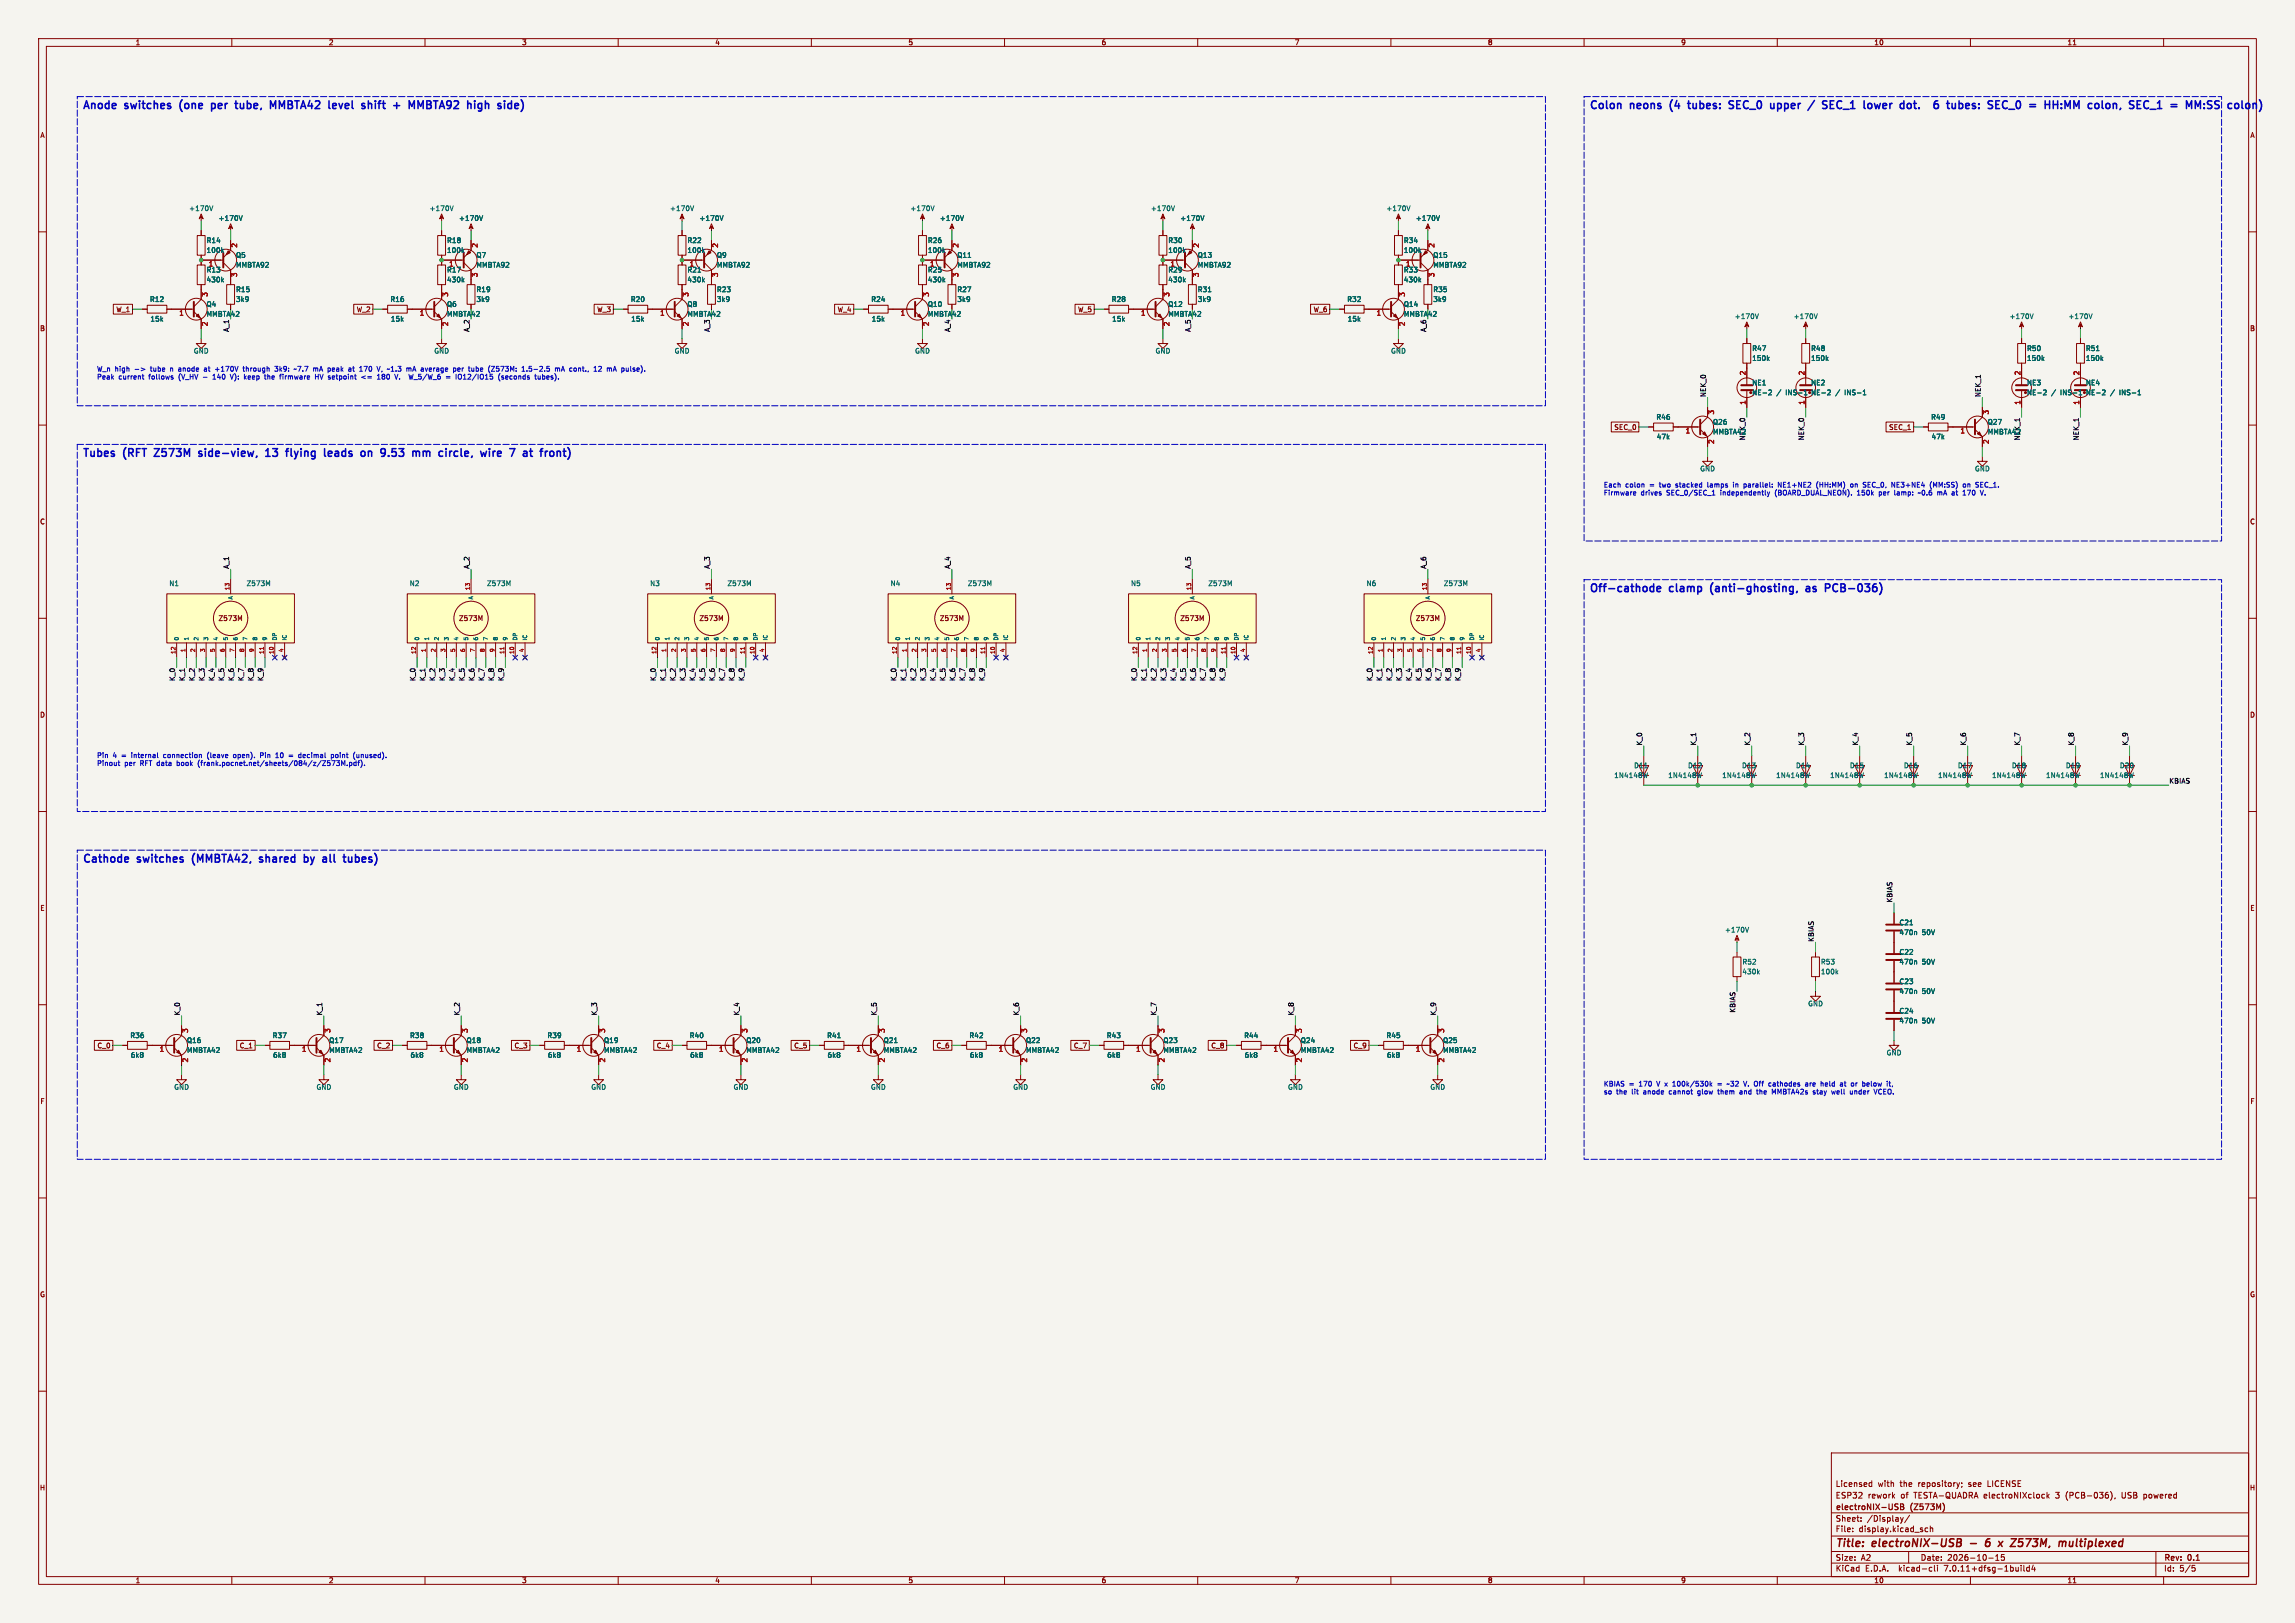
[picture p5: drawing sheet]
<svg xmlns="http://www.w3.org/2000/svg" width="594mm" height="420mm" viewBox="0 0 594 420" stroke-linecap="round" stroke-linejoin="round" font-family="sans-serif">
<defs><g id="words">
<g font-size="2.8" fill="#0000c2">
<text x="21.3" y="29.2">Anode</text>
<text x="32.5" y="29.2">switches</text>
<text x="47.4" y="29.2">(one</text>
<text x="56.4" y="29.2">per</text>
<text x="63.5" y="29.2">tube,</text>
<text x="73.3" y="29.2">MMBTA42</text>
<text x="89.2" y="29.2">level</text>
<text x="98.6" y="29.2">shift</text>
<text x="112.4" y="29.2">MMBTA92</text>
<text x="128.3" y="29.2">high</text>
<text x="411.3" y="29.2">Colon</text>
<text x="422.1" y="29.2">neons</text>
<text x="433.2" y="29.2">(4</text>
<text x="438.7" y="29.2">tubes:</text>
<text x="450.1" y="29.2">SEC_0</text>
<text x="461.6" y="29.2">upper</text>
<text x="472.3" y="29.2">/</text>
<text x="476.7" y="29.2">SEC_1</text>
<text x="488.1" y="29.2">lower</text>
<text x="498.4" y="29.2">dot.</text>
<text x="508.7" y="29.2">6</text>
<text x="513" y="29.2">tubes:</text>
<text x="524.3" y="29.2">SEC_0</text>
<text x="540.6" y="29.2">HH:MM</text>
<text x="552.6" y="29.2">colon,</text>
<text x="564.1" y="29.2">SEC_1</text>
<text x="575.6" y="29.2">=</text>
<text x="580.4" y="29.2">MM:SS</text>
<text x="21.3" y="119.2">Tubes</text>
<text x="32.1" y="119.2">(RFT</text>
<text x="41" y="119.2">Z573M</text>
<text x="53.2" y="119.2">side-view,</text>
<text x="71.3" y="119.2">13</text>
<text x="77.5" y="119.2">flying</text>
<text x="88.1" y="119.2">leads</text>
<text x="98.4" y="119.2">on</text>
<text x="104.3" y="119.2">9.53</text>
<text x="113.3" y="119.2">mm</text>
<text x="121" y="119.2">circle,</text>
<text x="132.6" y="119.2">wire</text>
<text x="141" y="119.2">7</text>
<text x="145.2" y="119.2">at</text>
<text x="411.3" y="154.2">Off-cathode</text>
<text x="432.3" y="154.2">clamp</text>
<text x="443.6" y="154.2">(anti-ghosting,</text>
<text x="469.2" y="154.2">as</text>
<text x="474.9" y="154.2">PCB-036)</text>
<text x="21.3" y="224.2">Cathode</text>
<text x="35.7" y="224.2">switches</text>
<text x="50.7" y="224.2">(MMBTA42,</text>
<text x="68.9" y="224.2">shared</text>
<text x="81.2" y="224.2">by</text>
<text x="86.9" y="224.2">all</text>
<text x="93.1" y="224.2">tubes)</text>
</g>
<g font-size="2.8" fill="#840000">
<text x="475" y="400.9">Title:</text>
<text x="484.7" y="400.9">electroNIX-USB</text>
<text x="515.6" y="400.9">6</text>
<text x="519.8" y="400.9">x</text>
<text x="523.8" y="400.9">Z573M,</text>
<text x="536.9" y="400.9">multiplexed</text>
</g>
<g font-size="2.1" fill="#840000">
<text x="475" y="388">ESP32</text>
<text x="475" y="385">Licensed</text>
<text x="483.4" y="388">rework</text>
<text x="486" y="385">with</text>
<text x="491.8" y="385">the</text>
<text x="492" y="388">of</text>
<text x="495.5" y="388">TESTA-QUADRA</text>
<text x="496.6" y="385">repository;</text>
<text x="509.8" y="385">see</text>
<text x="513.8" y="388">electroNIXclock</text>
<text x="514.9" y="385">LICENSE</text>
<text x="532.5" y="388">3</text>
<text x="535.2" y="388">(PCB-036),</text>
<text x="549.9" y="388">USB</text>
<text x="555.7" y="388">powered</text>
<text x="475" y="394">Sheet:</text>
<text x="475" y="391.2">electroNIX-USB</text>
<text x="483.2" y="394">/Display/</text>
<text x="494.6" y="391.2">(Z573M)</text>
<text x="475" y="396.7">File:</text>
<text x="481.1" y="396.7">display.kicad_sch</text>
<text x="475" y="406.9">KiCad</text>
<text x="475" y="404.1">Size:</text>
<text x="481.7" y="404.1">A2</text>
<text x="482.7" y="406.9">E.D.A.</text>
<text x="491.6" y="406.9">kicad-cli</text>
<text x="497" y="404.1">Date:</text>
<text x="503.5" y="406.9">7.0.11+dfsg-1build4</text>
<text x="504" y="404.1">2026-10-15</text>
<text x="560" y="404.3">Rev:</text>
<text x="560" y="406.9">Id:</text>
<text x="564.1" y="406.9">5/5</text>
<text x="566.4" y="404.3">0.1</text>
</g>
<g font-size="1.8" fill="#840000">
<text x="35" y="11.9">1</text>
<text x="85" y="11.9">2</text>
<text x="135" y="11.9">3</text>
<text x="185" y="11.9">4</text>
<text x="235" y="11.9">5</text>
<text x="285" y="11.9">6</text>
<text x="335" y="11.9">7</text>
<text x="385" y="11.9">8</text>
<text x="435" y="11.9">9</text>
<text x="485" y="11.9">10</text>
<text x="535" y="11.9">11</text>
<text x="10.3" y="35.9">A</text>
<text x="582.3" y="35.9">A</text>
<text x="30" y="81">W_1</text>
<text x="92.2" y="81">W_2</text>
<text x="154.4" y="81">W_3</text>
<text x="216.7" y="81">W_4</text>
<text x="278.9" y="81">W_5</text>
<text x="339.9" y="81">W_6</text>
<text x="10.3" y="85.9">B</text>
<text x="582.3" y="85.9">B</text>
<text x="417.7" y="111.4">SEC_0</text>
<text x="488.8" y="111.4">SEC_1</text>
<text x="10.3" y="135.9">C</text>
<text x="582.3" y="135.9">C</text>
<text x="56.4" y="160.9">Z573M</text>
<text x="118.7" y="160.9">Z573M</text>
<text x="180.9" y="160.9">Z573M</text>
<text x="243.1" y="160.9">Z573M</text>
<text x="305.4" y="160.9">Z573M</text>
<text x="366.3" y="160.9">Z573M</text>
<text x="10.3" y="185.9">D</text>
<text x="582.3" y="185.9">D</text>
<text x="10.3" y="235.9">E</text>
<text x="582.3" y="235.9">E</text>
<text x="25.1" y="271.5">C_0</text>
<text x="61.9" y="271.5">C_1</text>
<text x="97.5" y="271.5">C_2</text>
<text x="133" y="271.5">C_3</text>
<text x="169.9" y="271.5">C_4</text>
<text x="205.4" y="271.5">C_5</text>
<text x="242.3" y="271.5">C_6</text>
<text x="277.8" y="271.5">C_7</text>
<text x="313.4" y="271.5">C_8</text>
<text x="350.2" y="271.5">C_9</text>
<text x="10.3" y="285.9">F</text>
<text x="582.3" y="285.9">F</text>
<text x="10.3" y="335.9">G</text>
<text x="582.3" y="335.9">G</text>
<text x="10.2" y="385.9">H</text>
<text x="582.2" y="385.9">H</text>
<text x="35" y="409.9">1</text>
<text x="85" y="409.9">2</text>
<text x="135" y="409.9">3</text>
<text x="185" y="409.9">4</text>
<text x="235" y="409.9">5</text>
<text x="285" y="409.9">6</text>
<text x="335" y="409.9">7</text>
<text x="385" y="409.9">8</text>
<text x="435" y="409.9">9</text>
<text x="485" y="409.9">10</text>
<text x="535" y="409.9">11</text>
</g>
<g font-size="1.8" fill="#006464">
<text x="48.8" y="54.8">+170V</text>
<text x="56.4" y="57.4">+170V</text>
<text x="111.1" y="54.8">+170V</text>
<text x="118.7" y="57.4">+170V</text>
<text x="173.3" y="54.8">+170V</text>
<text x="180.9" y="57.4">+170V</text>
<text x="235.5" y="54.8">+170V</text>
<text x="243.1" y="57.4">+170V</text>
<text x="297.7" y="54.8">+170V</text>
<text x="305.4" y="57.4">+170V</text>
<text x="358.7" y="54.8">+170V</text>
<text x="366.3" y="57.4">+170V</text>
<text x="53.3" y="63.1">R14</text>
<text x="53.3" y="65.6">100k</text>
<text x="115.6" y="63.1">R18</text>
<text x="115.6" y="65.6">100k</text>
<text x="177.8" y="63.1">R22</text>
<text x="177.8" y="65.6">100k</text>
<text x="240" y="63.1">R26</text>
<text x="240" y="65.6">100k</text>
<text x="302.3" y="63.1">R30</text>
<text x="302.3" y="65.6">100k</text>
<text x="363.2" y="63.1">R34</text>
<text x="363.2" y="65.6">100k</text>
<text x="53.3" y="70.7">R13</text>
<text x="61" y="66.9">Q5</text>
<text x="61" y="69.4">MMBTA92</text>
<text x="115.6" y="70.7">R17</text>
<text x="116.1" y="69.3">1</text>
<text x="123.2" y="66.9">Q7</text>
<text x="123.2" y="69.4">MMBTA92</text>
<text x="177.8" y="70.7">R21</text>
<text x="185.4" y="66.9">Q9</text>
<text x="185.4" y="69.4">MMBTA92</text>
<text x="240" y="70.7">R25</text>
<text x="247.7" y="66.9">Q11</text>
<text x="247.7" y="69.4">MMBTA92</text>
<text x="302.3" y="70.7">R29</text>
<text x="302.8" y="69.3">1</text>
<text x="309.9" y="66.9">Q13</text>
<text x="309.9" y="69.4">MMBTA92</text>
<text x="363.2" y="70.7">R33</text>
<text x="363.8" y="69.3">1</text>
<text x="370.9" y="66.9">Q15</text>
<text x="370.9" y="69.4">MMBTA92</text>
<text x="53.3" y="73.3">430k</text>
<text x="61" y="75.8">R15</text>
<text x="115.6" y="73.3">430k</text>
<text x="123.2" y="75.8">R19</text>
<text x="177.8" y="73.3">430k</text>
<text x="185.4" y="75.8">R23</text>
<text x="240" y="73.3">430k</text>
<text x="247.7" y="75.8">R27</text>
<text x="302.3" y="73.3">430k</text>
<text x="309.9" y="75.8">R31</text>
<text x="363.2" y="73.3">430k</text>
<text x="370.9" y="75.8">R35</text>
<text x="38.7" y="78.3">R12</text>
<text x="38.8" y="83.4">15k</text>
<text x="53.3" y="79.6">Q4</text>
<text x="53.3" y="82.1">MMBTA42</text>
<text x="61" y="78.3">3k9</text>
<text x="100.9" y="78.3">R16</text>
<text x="101" y="83.4">15k</text>
<text x="115.6" y="79.6">Q6</text>
<text x="115.6" y="82.1">MMBTA42</text>
<text x="123.2" y="78.3">3k9</text>
<text x="163.2" y="78.3">R20</text>
<text x="163.3" y="83.4">15k</text>
<text x="177.8" y="79.6">Q8</text>
<text x="177.8" y="82.1">MMBTA42</text>
<text x="185.4" y="78.3">3k9</text>
<text x="225.4" y="78.3">R24</text>
<text x="225.5" y="83.4">15k</text>
<text x="240" y="79.6">Q10</text>
<text x="240" y="82.1">MMBTA42</text>
<text x="247.7" y="78.3">3k9</text>
<text x="287.6" y="78.3">R28</text>
<text x="287.7" y="83.4">15k</text>
<text x="302.3" y="79.6">Q12</text>
<text x="302.3" y="82.1">MMBTA42</text>
<text x="309.9" y="78.3">3k9</text>
<text x="348.6" y="78.3">R32</text>
<text x="348.7" y="83.4">15k</text>
<text x="363.2" y="79.6">Q14</text>
<text x="363.2" y="82.1">MMBTA42</text>
<text x="370.9" y="78.3">3k9</text>
<text x="448.9" y="82.8">+170V</text>
<text x="464.1" y="82.8">+170V</text>
<text x="520" y="82.8">+170V</text>
<text x="535.2" y="82.8">+170V</text>
<text x="50" y="91.7">GND</text>
<text x="112.3" y="91.7">GND</text>
<text x="174.5" y="91.7">GND</text>
<text x="236.7" y="91.7">GND</text>
<text x="299" y="91.7">GND</text>
<text x="359.9" y="91.7">GND</text>
<text x="453.4" y="91">R47</text>
<text x="453.4" y="93.6">150k</text>
<text x="468.6" y="91">R48</text>
<text x="468.6" y="93.6">150k</text>
<text x="524.5" y="91">R50</text>
<text x="524.5" y="93.6">150k</text>
<text x="539.8" y="91">R51</text>
<text x="539.8" y="93.6">150k</text>
<text x="453.4" y="99.9">NE1</text>
<text x="468.6" y="99.9">NE2</text>
<text x="524.5" y="99.9">NE3</text>
<text x="539.8" y="99.9">NE4</text>
<text x="453.4" y="102.5">NE-2</text>
<text x="459.8" y="102.5">/</text>
<text x="462.3" y="102.5">INS-1</text>
<text x="468.6" y="102.5">NE-2</text>
<text x="475.1" y="102.5">/</text>
<text x="477.6" y="102.5">INS-1</text>
<text x="524.5" y="102.5">NE-2</text>
<text x="531" y="102.5">/</text>
<text x="533.5" y="102.5">INS-1</text>
<text x="539.8" y="102.5">NE-2</text>
<text x="546.2" y="102.5">/</text>
<text x="548.7" y="102.5">INS-1</text>
<text x="428.6" y="108.8">R46</text>
<text x="428.7" y="113.9">47k</text>
<text x="443.2" y="110.1">Q26</text>
<text x="443.2" y="112.6">MMBTA42</text>
<text x="499.7" y="108.8">R49</text>
<text x="499.8" y="113.9">47k</text>
<text x="514.4" y="110.1">Q27</text>
<text x="514.4" y="112.6">MMBTA42</text>
<text x="451.8" y="114.1" transform="rotate(-90 451.8 114.1)">NEK_0</text>
<text x="522.9" y="114.1" transform="rotate(-90 522.9 114.1)">NEK_1</text>
<text x="439.9" y="122.2">GND</text>
<text x="511" y="122.2">GND</text>
<text x="43.7" y="151.9">N1</text>
<text x="63.7" y="151.9">Z573M</text>
<text x="105.9" y="151.9">N2</text>
<text x="125.9" y="151.9">Z573M</text>
<text x="168.2" y="151.9">N3</text>
<text x="188.2" y="151.9">Z573M</text>
<text x="230.4" y="151.9">N4</text>
<text x="250.4" y="151.9">Z573M</text>
<text x="292.6" y="151.9">N5</text>
<text x="312.6" y="151.9">Z573M</text>
<text x="353.6" y="151.9">N6</text>
<text x="373.6" y="151.9">Z573M</text>
<text x="417.7" y="201.5">1N4148W</text>
<text x="422.8" y="199">D11</text>
<text x="431.6" y="201.5">1N4148W</text>
<text x="436.8" y="199">D12</text>
<text x="445.6" y="201.5">1N4148W</text>
<text x="450.8" y="199">D13</text>
<text x="459.6" y="201.5">1N4148W</text>
<text x="464.7" y="199">D14</text>
<text x="473.6" y="201.5">1N4148W</text>
<text x="478.7" y="199">D15</text>
<text x="487.5" y="201.5">1N4148W</text>
<text x="492.7" y="199">D16</text>
<text x="501.5" y="201.5">1N4148W</text>
<text x="506.6" y="199">D17</text>
<text x="515.5" y="201.5">1N4148W</text>
<text x="520.6" y="199">D18</text>
<text x="529.4" y="201.5">1N4148W</text>
<text x="534.6" y="199">D19</text>
<text x="543.4" y="201.5">1N4148W</text>
<text x="548.5" y="199">D20</text>
<text x="491.5" y="239.6">C21</text>
<text x="446.3" y="241.5">+170V</text>
<text x="491.5" y="242.2">470n</text>
<text x="497.4" y="242.2">50V</text>
<text x="450.9" y="249.8">R52</text>
<text x="471.2" y="249.8">R53</text>
<text x="491.5" y="247.2">C22</text>
<text x="491.5" y="249.8">470n</text>
<text x="497.4" y="249.8">50V</text>
<text x="450.9" y="252.3">430k</text>
<text x="471.2" y="252.3">100k</text>
<text x="491.5" y="254.9">C23</text>
<text x="491.5" y="257.4">470n</text>
<text x="497.4" y="257.4">50V</text>
<text x="467.9" y="260.6">GND</text>
<text x="491.5" y="262.5">C24</text>
<text x="33.6" y="268.8">R36</text>
<text x="70.4" y="268.8">R37</text>
<text x="106" y="268.8">R38</text>
<text x="141.6" y="268.8">R39</text>
<text x="178.4" y="268.8">R40</text>
<text x="214" y="268.8">R41</text>
<text x="250.8" y="268.8">R42</text>
<text x="286.3" y="268.8">R43</text>
<text x="321.9" y="268.8">R44</text>
<text x="358.7" y="268.8">R45</text>
<text x="491.5" y="265">470n</text>
<text x="497.4" y="265">50V</text>
<text x="33.7" y="273.9">6k8</text>
<text x="48.3" y="270.1">Q16</text>
<text x="48.3" y="272.6">MMBTA42</text>
<text x="70.6" y="273.9">6k8</text>
<text x="85.1" y="270.1">Q17</text>
<text x="85.1" y="272.6">MMBTA42</text>
<text x="106.1" y="273.9">6k8</text>
<text x="120.7" y="270.1">Q18</text>
<text x="120.7" y="272.6">MMBTA42</text>
<text x="141.7" y="273.9">6k8</text>
<text x="156.2" y="270.1">Q19</text>
<text x="156.2" y="272.6">MMBTA42</text>
<text x="178.5" y="273.9">6k8</text>
<text x="193" y="270.1">Q20</text>
<text x="193" y="272.6">MMBTA42</text>
<text x="214.1" y="273.9">6k8</text>
<text x="228.6" y="270.1">Q21</text>
<text x="228.6" y="272.6">MMBTA42</text>
<text x="250.9" y="273.9">6k8</text>
<text x="265.4" y="270.1">Q22</text>
<text x="265.4" y="272.6">MMBTA42</text>
<text x="286.5" y="273.9">6k8</text>
<text x="301" y="270.1">Q23</text>
<text x="301" y="272.6">MMBTA42</text>
<text x="322" y="273.9">6k8</text>
<text x="336.6" y="270.1">Q24</text>
<text x="336.6" y="272.6">MMBTA42</text>
<text x="358.9" y="273.9">6k8</text>
<text x="373.4" y="270.1">Q25</text>
<text x="373.4" y="272.6">MMBTA42</text>
<text x="488.2" y="273.3">GND</text>
<text x="45" y="282.2">GND</text>
<text x="81.8" y="282.2">GND</text>
<text x="117.3" y="282.2">GND</text>
<text x="152.9" y="282.2">GND</text>
<text x="189.7" y="282.2">GND</text>
<text x="225.3" y="282.2">GND</text>
<text x="262.1" y="282.2">GND</text>
<text x="297.7" y="282.2">GND</text>
<text x="333.2" y="282.2">GND</text>
<text x="370.1" y="282.2">GND</text>
</g>
<g font-size="1.8" fill="#a90000">
<text x="61.7" y="64.2" transform="rotate(-90 61.7 64.2)">2</text>
<text x="123.9" y="64.2" transform="rotate(-90 123.9 64.2)">2</text>
<text x="186.1" y="64.2" transform="rotate(-90 186.1 64.2)">2</text>
<text x="248.4" y="64.2" transform="rotate(-90 248.4 64.2)">2</text>
<text x="310.6" y="64.2" transform="rotate(-90 310.6 64.2)">2</text>
<text x="371.6" y="64.2" transform="rotate(-90 371.6 64.2)">2</text>
<text x="53.9" y="69.3">1</text>
<text x="61.7" y="71.8" transform="rotate(-90 61.7 71.8)">3</text>
<text x="123.9" y="71.8" transform="rotate(-90 123.9 71.8)">3</text>
<text x="178.4" y="69.3">1</text>
<text x="186.1" y="71.8" transform="rotate(-90 186.1 71.8)">3</text>
<text x="240.6" y="69.3">1</text>
<text x="248.4" y="71.8" transform="rotate(-90 248.4 71.8)">3</text>
<text x="310.6" y="71.8" transform="rotate(-90 310.6 71.8)">3</text>
<text x="371.6" y="71.8" transform="rotate(-90 371.6 71.8)">3</text>
<text x="54.1" y="76.9" transform="rotate(-90 54.1 76.9)">3</text>
<text x="116.3" y="76.9" transform="rotate(-90 116.3 76.9)">3</text>
<text x="178.5" y="76.9" transform="rotate(-90 178.5 76.9)">3</text>
<text x="240.7" y="76.9" transform="rotate(-90 240.7 76.9)">3</text>
<text x="303" y="76.9" transform="rotate(-90 303 76.9)">3</text>
<text x="363.9" y="76.9" transform="rotate(-90 363.9 76.9)">3</text>
<text x="46.3" y="82">1</text>
<text x="108.5" y="82">1</text>
<text x="170.7" y="82">1</text>
<text x="233" y="82">1</text>
<text x="295.2" y="82">1</text>
<text x="356.2" y="82">1</text>
<text x="54.1" y="84.5" transform="rotate(-90 54.1 84.5)">2</text>
<text x="116.3" y="84.5" transform="rotate(-90 116.3 84.5)">2</text>
<text x="178.5" y="84.5" transform="rotate(-90 178.5 84.5)">2</text>
<text x="240.7" y="84.5" transform="rotate(-90 240.7 84.5)">2</text>
<text x="303" y="84.5" transform="rotate(-90 303 84.5)">2</text>
<text x="363.9" y="84.5" transform="rotate(-90 363.9 84.5)">2</text>
<text x="451.9" y="97.2" transform="rotate(-90 451.9 97.2)">2</text>
<text x="467.1" y="97.2" transform="rotate(-90 467.1 97.2)">2</text>
<text x="523" y="97.2" transform="rotate(-90 523 97.2)">2</text>
<text x="538.2" y="97.2" transform="rotate(-90 538.2 97.2)">2</text>
<text x="443.9" y="107.4" transform="rotate(-90 443.9 107.4)">3</text>
<text x="451.9" y="104.8" transform="rotate(-90 451.9 104.8)">1</text>
<text x="467.1" y="104.8" transform="rotate(-90 467.1 104.8)">1</text>
<text x="515.1" y="107.4" transform="rotate(-90 515.1 107.4)">3</text>
<text x="523" y="104.8" transform="rotate(-90 523 104.8)">1</text>
<text x="538.2" y="104.8" transform="rotate(-90 538.2 104.8)">1</text>
<text x="436.2" y="112.5">1</text>
<text x="507.3" y="112.5">1</text>
<text x="443.9" y="115" transform="rotate(-90 443.9 115)">2</text>
<text x="515.1" y="115" transform="rotate(-90 515.1 115)">2</text>
<text x="49" y="267.4" transform="rotate(-90 49 267.4)">3</text>
<text x="85.8" y="267.4" transform="rotate(-90 85.8 267.4)">3</text>
<text x="121.4" y="267.4" transform="rotate(-90 121.4 267.4)">3</text>
<text x="156.9" y="267.4" transform="rotate(-90 156.9 267.4)">3</text>
<text x="193.8" y="267.4" transform="rotate(-90 193.8 267.4)">3</text>
<text x="229.3" y="267.4" transform="rotate(-90 229.3 267.4)">3</text>
<text x="266.1" y="267.4" transform="rotate(-90 266.1 267.4)">3</text>
<text x="301.7" y="267.4" transform="rotate(-90 301.7 267.4)">3</text>
<text x="337.3" y="267.4" transform="rotate(-90 337.3 267.4)">3</text>
<text x="374.1" y="267.4" transform="rotate(-90 374.1 267.4)">3</text>
<text x="41.2" y="272.5">1</text>
<text x="49" y="275" transform="rotate(-90 49 275)">2</text>
<text x="78" y="272.5">1</text>
<text x="85.8" y="275" transform="rotate(-90 85.8 275)">2</text>
<text x="113.6" y="272.5">1</text>
<text x="121.4" y="275" transform="rotate(-90 121.4 275)">2</text>
<text x="149.2" y="272.5">1</text>
<text x="156.9" y="275" transform="rotate(-90 156.9 275)">2</text>
<text x="186" y="272.5">1</text>
<text x="193.8" y="275" transform="rotate(-90 193.8 275)">2</text>
<text x="221.5" y="272.5">1</text>
<text x="229.3" y="275" transform="rotate(-90 229.3 275)">2</text>
<text x="258.4" y="272.5">1</text>
<text x="266.1" y="275" transform="rotate(-90 266.1 275)">2</text>
<text x="293.9" y="272.5">1</text>
<text x="301.7" y="275" transform="rotate(-90 301.7 275)">2</text>
<text x="329.5" y="272.5">1</text>
<text x="337.3" y="275" transform="rotate(-90 337.3 275)">2</text>
<text x="366.3" y="272.5">1</text>
<text x="374.1" y="275" transform="rotate(-90 374.1 275)">2</text>
</g>
<g font-size="1.8" fill="#0f0f0f">
<text x="59.3" y="86" transform="rotate(-90 59.3 86)">A_1</text>
<text x="121.6" y="86" transform="rotate(-90 121.6 86)">A_2</text>
<text x="183.8" y="86" transform="rotate(-90 183.8 86)">A_3</text>
<text x="246" y="86" transform="rotate(-90 246 86)">A_4</text>
<text x="308.3" y="86" transform="rotate(-90 308.3 86)">A_5</text>
<text x="369.2" y="86" transform="rotate(-90 369.2 86)">A_6</text>
<text x="441.6" y="102.9" transform="rotate(-90 441.6 102.9)">NEK_0</text>
<text x="512.7" y="102.9" transform="rotate(-90 512.7 102.9)">NEK_1</text>
<text x="467" y="114.1" transform="rotate(-90 467 114.1)">NEK_0</text>
<text x="538.1" y="114.1" transform="rotate(-90 538.1 114.1)">NEK_1</text>
<text x="59.3" y="147.3" transform="rotate(-90 59.3 147.3)">A_1</text>
<text x="121.6" y="147.3" transform="rotate(-90 121.6 147.3)">A_2</text>
<text x="183.8" y="147.3" transform="rotate(-90 183.8 147.3)">A_3</text>
<text x="246" y="147.3" transform="rotate(-90 246 147.3)">A_4</text>
<text x="308.3" y="147.3" transform="rotate(-90 308.3 147.3)">A_5</text>
<text x="369.2" y="147.3" transform="rotate(-90 369.2 147.3)">A_6</text>
<text x="45.4" y="176.4" transform="rotate(-90 45.4 176.4)">K_0</text>
<text x="47.9" y="176.4" transform="rotate(-90 47.9 176.4)">K_1</text>
<text x="50.5" y="176.4" transform="rotate(-90 50.5 176.4)">K_2</text>
<text x="53" y="176.4" transform="rotate(-90 53 176.4)">K_3</text>
<text x="55.5" y="176.4" transform="rotate(-90 55.5 176.4)">K_4</text>
<text x="58.1" y="176.4" transform="rotate(-90 58.1 176.4)">K_5</text>
<text x="60.6" y="176.4" transform="rotate(-90 60.6 176.4)">K_6</text>
<text x="63.2" y="176.4" transform="rotate(-90 63.2 176.4)">K_7</text>
<text x="65.7" y="176.4" transform="rotate(-90 65.7 176.4)">K_8</text>
<text x="68.2" y="176.4" transform="rotate(-90 68.2 176.4)">K_9</text>
<text x="107.6" y="176.4" transform="rotate(-90 107.6 176.4)">K_0</text>
<text x="110.1" y="176.4" transform="rotate(-90 110.1 176.4)">K_1</text>
<text x="112.7" y="176.4" transform="rotate(-90 112.7 176.4)">K_2</text>
<text x="115.2" y="176.4" transform="rotate(-90 115.2 176.4)">K_3</text>
<text x="117.8" y="176.4" transform="rotate(-90 117.8 176.4)">K_4</text>
<text x="120.3" y="176.4" transform="rotate(-90 120.3 176.4)">K_5</text>
<text x="122.8" y="176.4" transform="rotate(-90 122.8 176.4)">K_6</text>
<text x="125.4" y="176.4" transform="rotate(-90 125.4 176.4)">K_7</text>
<text x="127.9" y="176.4" transform="rotate(-90 127.9 176.4)">K_8</text>
<text x="130.5" y="176.4" transform="rotate(-90 130.5 176.4)">K_9</text>
<text x="169.8" y="176.4" transform="rotate(-90 169.8 176.4)">K_0</text>
<text x="172.4" y="176.4" transform="rotate(-90 172.4 176.4)">K_1</text>
<text x="174.9" y="176.4" transform="rotate(-90 174.9 176.4)">K_2</text>
<text x="177.5" y="176.4" transform="rotate(-90 177.5 176.4)">K_3</text>
<text x="180" y="176.4" transform="rotate(-90 180 176.4)">K_4</text>
<text x="182.5" y="176.4" transform="rotate(-90 182.5 176.4)">K_5</text>
<text x="185.1" y="176.4" transform="rotate(-90 185.1 176.4)">K_6</text>
<text x="187.6" y="176.4" transform="rotate(-90 187.6 176.4)">K_7</text>
<text x="190.2" y="176.4" transform="rotate(-90 190.2 176.4)">K_8</text>
<text x="192.7" y="176.4" transform="rotate(-90 192.7 176.4)">K_9</text>
<text x="232.1" y="176.4" transform="rotate(-90 232.1 176.4)">K_0</text>
<text x="234.6" y="176.4" transform="rotate(-90 234.6 176.4)">K_1</text>
<text x="237.1" y="176.4" transform="rotate(-90 237.1 176.4)">K_2</text>
<text x="239.7" y="176.4" transform="rotate(-90 239.7 176.4)">K_3</text>
<text x="242.2" y="176.4" transform="rotate(-90 242.2 176.4)">K_4</text>
<text x="244.8" y="176.4" transform="rotate(-90 244.8 176.4)">K_5</text>
<text x="247.3" y="176.4" transform="rotate(-90 247.3 176.4)">K_6</text>
<text x="249.8" y="176.4" transform="rotate(-90 249.8 176.4)">K_7</text>
<text x="252.4" y="176.4" transform="rotate(-90 252.4 176.4)">K_8</text>
<text x="254.9" y="176.4" transform="rotate(-90 254.9 176.4)">K_9</text>
<text x="294.3" y="176.4" transform="rotate(-90 294.3 176.4)">K_0</text>
<text x="296.8" y="176.4" transform="rotate(-90 296.8 176.4)">K_1</text>
<text x="299.4" y="176.4" transform="rotate(-90 299.4 176.4)">K_2</text>
<text x="301.9" y="176.4" transform="rotate(-90 301.9 176.4)">K_3</text>
<text x="304.4" y="176.4" transform="rotate(-90 304.4 176.4)">K_4</text>
<text x="307" y="176.4" transform="rotate(-90 307 176.4)">K_5</text>
<text x="309.5" y="176.4" transform="rotate(-90 309.5 176.4)">K_6</text>
<text x="312.1" y="176.4" transform="rotate(-90 312.1 176.4)">K_7</text>
<text x="314.6" y="176.4" transform="rotate(-90 314.6 176.4)">K_8</text>
<text x="317.1" y="176.4" transform="rotate(-90 317.1 176.4)">K_9</text>
<text x="355.2" y="176.4" transform="rotate(-90 355.2 176.4)">K_0</text>
<text x="357.8" y="176.4" transform="rotate(-90 357.8 176.4)">K_1</text>
<text x="360.3" y="176.4" transform="rotate(-90 360.3 176.4)">K_2</text>
<text x="362.9" y="176.4" transform="rotate(-90 362.9 176.4)">K_3</text>
<text x="365.4" y="176.4" transform="rotate(-90 365.4 176.4)">K_4</text>
<text x="367.9" y="176.4" transform="rotate(-90 367.9 176.4)">K_5</text>
<text x="370.5" y="176.4" transform="rotate(-90 370.5 176.4)">K_6</text>
<text x="373" y="176.4" transform="rotate(-90 373 176.4)">K_7</text>
<text x="375.6" y="176.4" transform="rotate(-90 375.6 176.4)">K_8</text>
<text x="378.1" y="176.4" transform="rotate(-90 378.1 176.4)">K_9</text>
<text x="425.1" y="193" transform="rotate(-90 425.1 193)">K_0</text>
<text x="439.1" y="193" transform="rotate(-90 439.1 193)">K_1</text>
<text x="453" y="193" transform="rotate(-90 453 193)">K_2</text>
<text x="467" y="193" transform="rotate(-90 467 193)">K_3</text>
<text x="481" y="193" transform="rotate(-90 481 193)">K_4</text>
<text x="494.9" y="193" transform="rotate(-90 494.9 193)">K_5</text>
<text x="508.9" y="193" transform="rotate(-90 508.9 193)">K_6</text>
<text x="522.9" y="193" transform="rotate(-90 522.9 193)">K_7</text>
<text x="536.9" y="193" transform="rotate(-90 536.9 193)">K_8</text>
<text x="550.8" y="193" transform="rotate(-90 550.8 193)">K_9</text>
<text x="561.3" y="202.9">KBIAS</text>
<text x="489.9" y="233.7" transform="rotate(-90 489.9 233.7)">KBIAS</text>
<text x="469.5" y="243.8" transform="rotate(-90 469.5 243.8)">KBIAS</text>
<text x="46.6" y="262.9" transform="rotate(-90 46.6 262.9)">K_0</text>
<text x="83.5" y="262.9" transform="rotate(-90 83.5 262.9)">K_1</text>
<text x="119" y="262.9" transform="rotate(-90 119 262.9)">K_2</text>
<text x="154.6" y="262.9" transform="rotate(-90 154.6 262.9)">K_3</text>
<text x="191.4" y="262.9" transform="rotate(-90 191.4 262.9)">K_4</text>
<text x="227" y="262.9" transform="rotate(-90 227 262.9)">K_5</text>
<text x="263.8" y="262.9" transform="rotate(-90 263.8 262.9)">K_6</text>
<text x="299.4" y="262.9" transform="rotate(-90 299.4 262.9)">K_7</text>
<text x="334.9" y="262.9" transform="rotate(-90 334.9 262.9)">K_8</text>
<text x="371.8" y="262.9" transform="rotate(-90 371.8 262.9)">K_9</text>
<text x="449.2" y="262.2" transform="rotate(-90 449.2 262.2)">KBIAS</text>
</g>
<g font-size="1.8" fill="#0000c2">
<text x="25" y="96.5">W_n high</text>
<text x="25" y="98.5">Peak</text>
<text x="30.7" y="98.5">current</text>
<text x="38.7" y="98.5">follows</text>
<text x="39.3" y="96.5">tube</text>
<text x="44.6" y="96.5">n</text>
<text x="46.5" y="98.5">(V_HV</text>
<text x="46.9" y="96.5">anode</text>
<text x="53" y="98.5">-</text>
<text x="53.7" y="96.5">at</text>
<text x="55.8" y="98.5">140</text>
<text x="56.8" y="96.5">+170V</text>
<text x="60.6" y="98.5">V):</text>
<text x="64.2" y="96.5">through</text>
<text x="64.3" y="98.5">keep</text>
<text x="69.8" y="98.5">the</text>
<text x="72.7" y="96.5">3k9:</text>
<text x="73.9" y="98.5">firmware</text>
<text x="77.9" y="96.5">~7.7</text>
<text x="83" y="96.5">mA</text>
<text x="83.3" y="98.5">HV setpoint</text>
<text x="86.9" y="96.5">peak</text>
<text x="92.5" y="96.5">at</text>
<text x="95.6" y="96.5">170</text>
<text x="95.7" y="98.5">&lt;=</text>
<text x="100" y="98.5">180</text>
<text x="100.4" y="96.5">V, ~1.3</text>
<text x="104.8" y="98.5">V.</text>
<text x="108.3" y="96.5">mA</text>
<text x="108.8" y="98.5">W_5/W_6</text>
<text x="112.3" y="96.5">average</text>
<text x="118.6" y="98.5">=</text>
<text x="120.8" y="96.5">per</text>
<text x="121.3" y="98.5">IO12/IO15</text>
<text x="125" y="96.5">tube</text>
<text x="130.3" y="96.5">(Z573M:</text>
<text x="132.5" y="98.5">(seconds</text>
<text x="139.2" y="96.5">1.5-2.5</text>
<text x="142.2" y="98.5">tubes).</text>
<text x="148" y="96.5">mA</text>
<text x="152" y="96.5">cont.,</text>
<text x="158.5" y="96.5">12</text>
<text x="162.1" y="96.5">mA</text>
<text x="166" y="96.5">pulse).</text>
<text x="415" y="126.5">Each</text>
<text x="415" y="128.5">Firmware</text>
<text x="420.7" y="126.5">colon</text>
<text x="424.7" y="128.5">drives</text>
<text x="427.1" y="126.5">=</text>
<text x="429.8" y="126.5">two</text>
<text x="431.5" y="128.5">SEC_0/SEC_1</text>
<text x="434.2" y="126.5">stacked</text>
<text x="442.6" y="126.5">lamps</text>
<text x="445.6" y="128.5">independently</text>
<text x="449.5" y="126.5">in</text>
<text x="452.4" y="126.5">parallel:</text>
<text x="459.9" y="128.5">(BOARD_DUAL_NEON).</text>
<text x="461.5" y="126.5">NE1+NE2</text>
<text x="471.6" y="126.5">(HH:MM)</text>
<text x="480.7" y="126.5">on</text>
<text x="481.4" y="128.5">150k</text>
<text x="484.1" y="126.5">SEC_0,</text>
<text x="487.2" y="128.5">per</text>
<text x="491.4" y="128.5">lamp:</text>
<text x="491.7" y="126.5">NE3+NE4</text>
<text x="497.8" y="128.5">~0.6</text>
<text x="501.8" y="126.5">(MM:SS)</text>
<text x="502.9" y="128.5">mA</text>
<text x="506.9" y="128.5">at</text>
<text x="509.9" y="128.5">170</text>
<text x="510.6" y="126.5">on</text>
<text x="514.1" y="126.5">SEC_1.</text>
<text x="25" y="196.5">Pin</text>
<text x="29.2" y="196.5">4</text>
<text x="31.6" y="196.5">=</text>
<text x="34.3" y="196.5">internal</text>
<text x="42.8" y="196.5">connection</text>
<text x="54.3" y="196.5">(leave</text>
<text x="61.3" y="196.5">open).</text>
<text x="68.5" y="196.5">Pin</text>
<text x="72.6" y="196.5">10</text>
<text x="76.2" y="196.5">=</text>
<text x="79" y="196.5">decimal</text>
<text x="87.6" y="196.5">point</text>
<text x="93.5" y="196.5">(unused).</text>
<text x="25" y="198.5">Pinout</text>
<text x="32.2" y="198.5">per</text>
<text x="36.4" y="198.5">RFT data</text>
<text x="46.3" y="198.5">book</text>
<text x="51.9" y="198.5">(frank.pocnet.net/sheets/084/z/Z573M.pdf).</text>
<text x="415" y="281.5">KBIAS</text>
<text x="421.6" y="281.5">=</text>
<text x="424.4" y="281.5">170</text>
<text x="429.2" y="281.5">V x</text>
<text x="433.6" y="281.5">100k/530k</text>
<text x="448.2" y="281.5">~32</text>
<text x="452.7" y="281.5">V. Off</text>
<text x="459.5" y="281.5">cathodes</text>
<text x="469.2" y="281.5">are</text>
<text x="473.4" y="281.5">held</text>
<text x="478.6" y="281.5">at</text>
<text x="481.6" y="281.5">or</text>
<text x="484.8" y="281.5">below</text>
<text x="415" y="283.5">so</text>
<text x="418.3" y="283.5">the</text>
<text x="422.5" y="283.5">lit</text>
<text x="425.6" y="283.5">anode</text>
<text x="432.5" y="283.5">cannot</text>
<text x="440.1" y="283.5">glow</text>
<text x="445.5" y="283.5">them</text>
<text x="451.4" y="283.5">and</text>
<text x="456" y="283.5">the</text>
<text x="460.1" y="283.5">MMBTA42s</text>
<text x="471" y="283.5">stay</text>
<text x="476" y="283.5">well</text>
<text x="480.9" y="283.5">under</text>
<text x="487.4" y="283.5">VCEO.</text>
</g>
<g font-size="1.4" fill="#a90000">
<text x="59.4" y="152.9" transform="rotate(-90 59.4 152.9)">13</text>
<text x="121.7" y="152.9" transform="rotate(-90 121.7 152.9)">13</text>
<text x="183.9" y="152.9" transform="rotate(-90 183.9 152.9)">13</text>
<text x="246.1" y="152.9" transform="rotate(-90 246.1 152.9)">13</text>
<text x="308.4" y="152.9" transform="rotate(-90 308.4 152.9)">13</text>
<text x="369.3" y="152.9" transform="rotate(-90 369.3 152.9)">13</text>
<text x="45.5" y="169.4" transform="rotate(-90 45.5 169.4)">12</text>
<text x="48" y="168.9" transform="rotate(-90 48 168.9)">1</text>
<text x="50.5" y="168.9" transform="rotate(-90 50.5 168.9)">2</text>
<text x="53.1" y="168.9" transform="rotate(-90 53.1 168.9)">3</text>
<text x="55.6" y="168.9" transform="rotate(-90 55.6 168.9)">5</text>
<text x="58.2" y="168.9" transform="rotate(-90 58.2 168.9)">6</text>
<text x="60.7" y="168.9" transform="rotate(-90 60.7 168.9)">7</text>
<text x="63.2" y="168.9" transform="rotate(-90 63.2 168.9)">8</text>
<text x="65.8" y="168.9" transform="rotate(-90 65.8 168.9)">9</text>
<text x="68.3" y="169.4" transform="rotate(-90 68.3 169.4)">11</text>
<text x="70.9" y="169.4" transform="rotate(-90 70.9 169.4)">10</text>
<text x="73.4" y="168.9" transform="rotate(-90 73.4 168.9)">4</text>
<text x="107.7" y="169.4" transform="rotate(-90 107.7 169.4)">12</text>
<text x="110.2" y="168.9" transform="rotate(-90 110.2 168.9)">1</text>
<text x="112.8" y="168.9" transform="rotate(-90 112.8 168.9)">2</text>
<text x="115.3" y="168.9" transform="rotate(-90 115.3 168.9)">3</text>
<text x="117.9" y="168.9" transform="rotate(-90 117.9 168.9)">5</text>
<text x="120.4" y="168.9" transform="rotate(-90 120.4 168.9)">6</text>
<text x="122.9" y="168.9" transform="rotate(-90 122.9 168.9)">7</text>
<text x="125.5" y="168.9" transform="rotate(-90 125.5 168.9)">8</text>
<text x="128" y="168.9" transform="rotate(-90 128 168.9)">9</text>
<text x="130.6" y="169.4" transform="rotate(-90 130.6 169.4)">11</text>
<text x="133.1" y="169.4" transform="rotate(-90 133.1 169.4)">10</text>
<text x="135.6" y="168.9" transform="rotate(-90 135.6 168.9)">4</text>
<text x="169.9" y="169.4" transform="rotate(-90 169.9 169.4)">12</text>
<text x="172.5" y="168.9" transform="rotate(-90 172.5 168.9)">1</text>
<text x="175" y="168.9" transform="rotate(-90 175 168.9)">2</text>
<text x="177.5" y="168.9" transform="rotate(-90 177.5 168.9)">3</text>
<text x="180.1" y="168.9" transform="rotate(-90 180.1 168.9)">5</text>
<text x="182.6" y="168.9" transform="rotate(-90 182.6 168.9)">6</text>
<text x="185.2" y="168.9" transform="rotate(-90 185.2 168.9)">7</text>
<text x="187.7" y="168.9" transform="rotate(-90 187.7 168.9)">8</text>
<text x="190.2" y="168.9" transform="rotate(-90 190.2 168.9)">9</text>
<text x="192.8" y="169.4" transform="rotate(-90 192.8 169.4)">11</text>
<text x="195.3" y="169.4" transform="rotate(-90 195.3 169.4)">10</text>
<text x="197.9" y="168.9" transform="rotate(-90 197.9 168.9)">4</text>
<text x="232.2" y="169.4" transform="rotate(-90 232.2 169.4)">12</text>
<text x="234.7" y="168.9" transform="rotate(-90 234.7 168.9)">1</text>
<text x="237.2" y="168.9" transform="rotate(-90 237.2 168.9)">2</text>
<text x="239.8" y="168.9" transform="rotate(-90 239.8 168.9)">3</text>
<text x="242.3" y="168.9" transform="rotate(-90 242.3 168.9)">5</text>
<text x="244.9" y="168.9" transform="rotate(-90 244.9 168.9)">6</text>
<text x="247.4" y="168.9" transform="rotate(-90 247.4 168.9)">7</text>
<text x="249.9" y="168.9" transform="rotate(-90 249.9 168.9)">8</text>
<text x="252.5" y="168.9" transform="rotate(-90 252.5 168.9)">9</text>
<text x="255" y="169.4" transform="rotate(-90 255 169.4)">11</text>
<text x="257.6" y="169.4" transform="rotate(-90 257.6 169.4)">10</text>
<text x="260.1" y="168.9" transform="rotate(-90 260.1 168.9)">4</text>
<text x="294.4" y="169.4" transform="rotate(-90 294.4 169.4)">12</text>
<text x="296.9" y="168.9" transform="rotate(-90 296.9 168.9)">1</text>
<text x="299.5" y="168.9" transform="rotate(-90 299.5 168.9)">2</text>
<text x="302" y="168.9" transform="rotate(-90 302 168.9)">3</text>
<text x="304.5" y="168.9" transform="rotate(-90 304.5 168.9)">5</text>
<text x="307.1" y="168.9" transform="rotate(-90 307.1 168.9)">6</text>
<text x="309.6" y="168.9" transform="rotate(-90 309.6 168.9)">7</text>
<text x="312.2" y="168.9" transform="rotate(-90 312.2 168.9)">8</text>
<text x="314.7" y="168.9" transform="rotate(-90 314.7 168.9)">9</text>
<text x="317.2" y="169.4" transform="rotate(-90 317.2 169.4)">11</text>
<text x="319.8" y="169.4" transform="rotate(-90 319.8 169.4)">10</text>
<text x="322.3" y="168.9" transform="rotate(-90 322.3 168.9)">4</text>
<text x="355.3" y="169.4" transform="rotate(-90 355.3 169.4)">12</text>
<text x="357.9" y="168.9" transform="rotate(-90 357.9 168.9)">1</text>
<text x="360.4" y="168.9" transform="rotate(-90 360.4 168.9)">2</text>
<text x="363" y="168.9" transform="rotate(-90 363 168.9)">3</text>
<text x="365.5" y="168.9" transform="rotate(-90 365.5 168.9)">5</text>
<text x="368" y="168.9" transform="rotate(-90 368 168.9)">6</text>
<text x="370.6" y="168.9" transform="rotate(-90 370.6 168.9)">7</text>
<text x="373.1" y="168.9" transform="rotate(-90 373.1 168.9)">8</text>
<text x="375.7" y="168.9" transform="rotate(-90 375.7 168.9)">9</text>
<text x="378.2" y="169.4" transform="rotate(-90 378.2 169.4)">11</text>
<text x="380.7" y="169.4" transform="rotate(-90 380.7 169.4)">10</text>
<text x="383.3" y="168.9" transform="rotate(-90 383.3 168.9)">4</text>
</g>
<g font-size="1.4" fill="#006464">
<text x="60.4" y="155.3" transform="rotate(-90 60.4 155.3)">A</text>
<text x="122.7" y="155.3" transform="rotate(-90 122.7 155.3)">A</text>
<text x="184.9" y="155.3" transform="rotate(-90 184.9 155.3)">A</text>
<text x="247.1" y="155.3" transform="rotate(-90 247.1 155.3)">A</text>
<text x="309.3" y="155.3" transform="rotate(-90 309.3 155.3)">A</text>
<text x="370.3" y="155.3" transform="rotate(-90 370.3 155.3)">A</text>
<text x="46.5" y="165.9" transform="rotate(-90 46.5 165.9)">0</text>
<text x="49" y="165.9" transform="rotate(-90 49 165.9)">1</text>
<text x="51.5" y="165.9" transform="rotate(-90 51.5 165.9)">2</text>
<text x="54.1" y="165.9" transform="rotate(-90 54.1 165.9)">3</text>
<text x="56.6" y="165.9" transform="rotate(-90 56.6 165.9)">4</text>
<text x="59.2" y="165.9" transform="rotate(-90 59.2 165.9)">5</text>
<text x="61.7" y="165.9" transform="rotate(-90 61.7 165.9)">6</text>
<text x="64.2" y="165.9" transform="rotate(-90 64.2 165.9)">7</text>
<text x="66.8" y="165.9" transform="rotate(-90 66.8 165.9)">8</text>
<text x="69.3" y="165.9" transform="rotate(-90 69.3 165.9)">9</text>
<text x="71.9" y="165.9" transform="rotate(-90 71.9 165.9)">DP</text>
<text x="74.4" y="165.9" transform="rotate(-90 74.4 165.9)">IC</text>
<text x="108.7" y="165.9" transform="rotate(-90 108.7 165.9)">0</text>
<text x="111.2" y="165.9" transform="rotate(-90 111.2 165.9)">1</text>
<text x="113.8" y="165.9" transform="rotate(-90 113.8 165.9)">2</text>
<text x="116.3" y="165.9" transform="rotate(-90 116.3 165.9)">3</text>
<text x="118.8" y="165.9" transform="rotate(-90 118.8 165.9)">4</text>
<text x="121.4" y="165.9" transform="rotate(-90 121.4 165.9)">5</text>
<text x="123.9" y="165.9" transform="rotate(-90 123.9 165.9)">6</text>
<text x="126.5" y="165.9" transform="rotate(-90 126.5 165.9)">7</text>
<text x="129" y="165.9" transform="rotate(-90 129 165.9)">8</text>
<text x="131.5" y="165.9" transform="rotate(-90 131.5 165.9)">9</text>
<text x="134.1" y="165.9" transform="rotate(-90 134.1 165.9)">DP</text>
<text x="136.6" y="165.9" transform="rotate(-90 136.6 165.9)">IC</text>
<text x="170.9" y="165.9" transform="rotate(-90 170.9 165.9)">0</text>
<text x="173.5" y="165.9" transform="rotate(-90 173.5 165.9)">1</text>
<text x="176" y="165.9" transform="rotate(-90 176 165.9)">2</text>
<text x="178.5" y="165.9" transform="rotate(-90 178.5 165.9)">3</text>
<text x="181.1" y="165.9" transform="rotate(-90 181.1 165.9)">4</text>
<text x="183.6" y="165.9" transform="rotate(-90 183.6 165.9)">5</text>
<text x="186.2" y="165.9" transform="rotate(-90 186.2 165.9)">6</text>
<text x="188.7" y="165.9" transform="rotate(-90 188.7 165.9)">7</text>
<text x="191.2" y="165.9" transform="rotate(-90 191.2 165.9)">8</text>
<text x="193.8" y="165.9" transform="rotate(-90 193.8 165.9)">9</text>
<text x="196.3" y="165.9" transform="rotate(-90 196.3 165.9)">DP</text>
<text x="198.9" y="165.9" transform="rotate(-90 198.9 165.9)">IC</text>
<text x="233.1" y="165.9" transform="rotate(-90 233.1 165.9)">0</text>
<text x="235.7" y="165.9" transform="rotate(-90 235.7 165.9)">1</text>
<text x="238.2" y="165.9" transform="rotate(-90 238.2 165.9)">2</text>
<text x="240.8" y="165.9" transform="rotate(-90 240.8 165.9)">3</text>
<text x="243.3" y="165.9" transform="rotate(-90 243.3 165.9)">4</text>
<text x="245.8" y="165.9" transform="rotate(-90 245.8 165.9)">5</text>
<text x="248.4" y="165.9" transform="rotate(-90 248.4 165.9)">6</text>
<text x="250.9" y="165.9" transform="rotate(-90 250.9 165.9)">7</text>
<text x="253.5" y="165.9" transform="rotate(-90 253.5 165.9)">8</text>
<text x="256" y="165.9" transform="rotate(-90 256 165.9)">9</text>
<text x="258.5" y="165.9" transform="rotate(-90 258.5 165.9)">DP</text>
<text x="261.1" y="165.9" transform="rotate(-90 261.1 165.9)">IC</text>
<text x="295.4" y="165.9" transform="rotate(-90 295.4 165.9)">0</text>
<text x="297.9" y="165.9" transform="rotate(-90 297.9 165.9)">1</text>
<text x="300.5" y="165.9" transform="rotate(-90 300.5 165.9)">2</text>
<text x="303" y="165.9" transform="rotate(-90 303 165.9)">3</text>
<text x="305.5" y="165.9" transform="rotate(-90 305.5 165.9)">4</text>
<text x="308.1" y="165.9" transform="rotate(-90 308.1 165.9)">5</text>
<text x="310.6" y="165.9" transform="rotate(-90 310.6 165.9)">6</text>
<text x="313.2" y="165.9" transform="rotate(-90 313.2 165.9)">7</text>
<text x="315.7" y="165.9" transform="rotate(-90 315.7 165.9)">8</text>
<text x="318.2" y="165.9" transform="rotate(-90 318.2 165.9)">9</text>
<text x="320.8" y="165.9" transform="rotate(-90 320.8 165.9)">DP</text>
<text x="323.3" y="165.9" transform="rotate(-90 323.3 165.9)">IC</text>
<text x="356.3" y="165.9" transform="rotate(-90 356.3 165.9)">0</text>
<text x="358.9" y="165.9" transform="rotate(-90 358.9 165.9)">1</text>
<text x="361.4" y="165.9" transform="rotate(-90 361.4 165.9)">2</text>
<text x="364" y="165.9" transform="rotate(-90 364 165.9)">3</text>
<text x="366.5" y="165.9" transform="rotate(-90 366.5 165.9)">4</text>
<text x="369" y="165.9" transform="rotate(-90 369 165.9)">5</text>
<text x="371.6" y="165.9" transform="rotate(-90 371.6 165.9)">6</text>
<text x="374.1" y="165.9" transform="rotate(-90 374.1 165.9)">7</text>
<text x="376.7" y="165.9" transform="rotate(-90 376.7 165.9)">8</text>
<text x="379.2" y="165.9" transform="rotate(-90 379.2 165.9)">9</text>
<text x="381.7" y="165.9" transform="rotate(-90 381.7 165.9)">DP</text>
<text x="384.3" y="165.9" transform="rotate(-90 384.3 165.9)">IC</text>
</g>
</g></defs>
<path d="M0 0h594v420h-594z" fill="#f5f4ef" stroke="#f5f4ef" stroke-width=".26"/>
<g fill="none" stroke="#840000" stroke-width=".26">
<path d="M10 10h574v400h-574zM12 12h570v396h-570zM60 10v2M110 10v2M160 10v2M210 10v2M260 10v2M310 10v2M360 10v2M410 10v2M460 10v2M510 10v2"/>
<path d="M536.6 11.6h.7M560 10v2M10 60h2M52.1 56.1v1.1M52.1 55.4l.5 1.2-.5-.5-.5 .5zM52.1 59.7v1.3M59.7 58.7v1M59.7 57.9l.5 1.3-.5-.5-.5 .5zM114.3 56.1v1.1M114.3 55.4l.5 1.2-.5-.5-.5 .5zM114.3 59.7v1.3M121.9 58.7v1"/>
<path d="M121.9 57.9l.5 1.3-.5-.5-.5 .5zM176.5 56.1v1.1M176.5 55.4l.5 1.2-.5-.5-.5 .5zM176.5 59.7v1.3M184.1 58.7v1M184.1 57.9l.6 1.3-.6-.5-.5 .5zM238.8 56.1v1.1M238.8 55.4l.5 1.2-.5-.5-.5 .5zM238.8 59.7v1.3M246.4 58.7v1M246.4 57.9l.5 1.3-.5-.5-.5 .5zM301 56.1v1.1"/>
<path d="M301 55.4l.5 1.2-.5-.5-.5 .5zM301 59.7v1.3M308.6 58.7v1M308.6 57.9l.5 1.3-.5-.5-.5 .5zM361.9 56.1v1.1M361.9 55.4l.6 1.2-.6-.5-.5 .5zM361.9 59.7v1.3M369.6 58.7v1M369.6 57.9l.5 1.3-.5-.5-.5 .5zM582 60h2M29.3 78.7h5v2.6h-5zM38.1 79h5.1v2h-5.1z"/>
<path d="M51.1 61h2v5h-2zM51.1 68.6h2v5.1h-2zM52.1 67.3h5.7M52.1 66v2.6M52.1 73.7v3.8l-1.9 1.9M57.8 67.9l1.9 2v3.8M58.7 73.7h2v5h-2zM59.7 62.2v2.6l-1.9 1.9M59.7 78.7v1.3M91.6 78.7h4.9v2.6h-4.9zM100.3 79h5.1v2h-5.1zM113.3 61h2v5h-2z"/>
<path d="M113.3 68.6h2v5.1h-2zM114.3 67.3h5.7M114.3 73.7v3.8l-1.9 1.9M114.3 66v2.6M120 67.9l1.9 2v3.8M120.9 73.7h2v5h-2zM121.9 62.2v2.6l-1.9 1.9M121.9 78.7v1.3M153.8 78.7h4.9v2.6h-4.9zM162.6 79h5v2h-5zM175.5 68.6h2v5.1h-2zM175.5 61h2v5h-2z"/>
<path d="M176.5 67.3h5.7M176.5 73.7v3.8l-1.9 1.9M176.5 66v2.6M182.2 67.9l1.9 2v3.8M183.1 73.7h2.1v5h-2.1zM184.1 62.2v2.6l-1.9 1.9M184.1 78.7v1.3M216 78.7h5v2.6h-5zM224.8 79h5.1v2h-5.1zM237.7 61h2.1v5h-2.1zM237.7 68.6h2.1v5.1h-2.1zM238.8 67.3h5.7"/>
<path d="M238.8 73.7v3.8l-1.9 1.9M238.8 66v2.6M244.5 67.9l1.9 2v3.8M245.4 73.7h2v5h-2zM246.4 62.2v2.6l-1.9 1.9M246.4 78.7v1.3M278.2 78.7h5v2.6h-5zM287 79h5.1v2h-5.1zM300 61h2v5h-2zM300 68.6h2v5.1h-2zM301 73.7v3.8l-1.9 1.9M301 66v2.6"/>
<path d="M301 67.3h5.7M306.7 67.9l1.9 2v3.8M307.6 73.7h2v5h-2zM308.6 62.2v2.6l-1.9 1.9M308.6 78.7v1.3M339.2 78.7h5v2.6h-5zM348 79h5.1v2h-5.1zM360.9 61h2.1v5h-2.1zM360.9 68.6h2.1v5.1h-2.1zM361.9 67.3h5.8M361.9 66v2.6M361.9 73.7v3.8l-1.9 1.9"/>
<path d="M367.7 67.9l1.9 2v3.8M368.6 73.7h2v5h-2zM369.6 62.2v2.6l-1.9 1.9M369.6 78.7v1.3M36.8 80h1.3M43.2 80h7M50.2 80.6l1.9 2v2.5M52.1 87.6v1.3h1.2l-1.2 1.3-1.3-1.3h1.3M99.1 80h1.2M105.4 80h7M112.4 80.6l1.9 2v2.5M114.3 87.6v1.3h1.3l-1.3 1.3-1.3-1.3h1.3"/>
<path d="M161.3 80h1.3M167.6 80h7M174.6 80.6l1.9 2v2.5M176.5 87.6v1.3h1.3l-1.3 1.3-1.2-1.3h1.2M223.5 80h1.3M229.9 80h7M236.9 80.6l1.9 2v2.5M238.8 87.6v1.3h1.2l-1.2 1.3-1.3-1.3h1.3M285.7 80h1.3M292.1 80h7M299.1 80.6l1.9 2v2.5M301 87.6v1.3h1.3l-1.3 1.3-1.3-1.3h1.3"/>
<path d="M346.7 80h1.3M353.1 80h6.9M360 80.6l1.9 2v2.5M361.9 87.6v1.3h1.3l-1.3 1.3-1.2-1.3h1.2M451.1 88.9h2v5.1h-2zM452.1 84.1v1M452.1 83.3l.5 1.3-.5-.5-.5 .5zM452.1 87.6v1.3M452.1 94v5.6M466.3 88.9h2.1v5.1h-2.1zM467.4 84.1v1M467.4 83.3l.5 1.3-.5-.5-.5 .5z"/>
<path d="M467.4 87.6v1.3M467.4 94v5.6M522.2 88.9h2.1v5.1h-2.1zM523.2 84.1v1M523.2 83.3l.5 1.3-.5-.5-.5 .5zM523.2 87.6v1.3M523.2 94v5.6M537.5 88.9h2v5.1h-2zM538.5 84.1v1M538.5 83.3l.5 1.3-.5-.5-.5 .5zM538.5 87.6v1.3M538.5 94v5.6"/>
<path d="M10 110h2M417 109.2h7.2v2.6h-7.2zM426.7 110.5h1.3M428 109.5h5.1v2h-5.1zM433.1 110.5h7M440.1 111.1l1.9 1.9v2.6M442 118.1v1.3h1.2l-1.2 1.3-1.3-1.3h1.3M442 105.4v2.6l-1.9 1.9M452.1 101.1v4.3M467.4 101.1v4.3M488.2 109.2h7.1v2.6h-7.1zM497.8 110.5h1.3"/>
<path d="M499.1 109.5h5.1v2h-5.1zM504.2 110.5h7M511.2 111.1l1.9 1.9v2.6M513.1 118.1v1.3h1.2l-1.2 1.3-1.3-1.3h1.3M513.1 105.4v2.6l-1.9 1.9M523.2 101.1v4.3M538.5 101.1v4.3M582 110h2M10 160h2M43.2 153.7h33v12.7h-33zM59.7 149.9v3.8M105.4 153.7h33v12.7h-33z"/>
<path d="M121.9 149.9v3.8M167.6 153.7h33.1v12.7h-33.1zM184.1 149.9v3.8M229.9 153.7h33v12.7h-33zM246.4 149.9v3.8M292.1 153.7h33v12.7h-33zM308.6 149.9v3.8M353.1 153.7h33v12.7h-33zM369.6 149.9v3.8M582 160h2M45.7 166.4v3.8M48.3 166.4v3.8"/>
<path d="M50.8 166.4v3.8M53.3 166.4v3.8M55.9 166.4v3.8M58.4 166.4v3.8M61 166.4v3.8M62.1 160.2l.4-.9v1.3M63.5 166.4v3.8M66 166.4v3.8M68.6 166.4v3.8M71.1 166.4v3.8M73.3 169.8l.7 .8M73.7 166.4v3.8"/>
<path d="M74 169.8l-.7 .8M107.9 166.4v3.8M110.5 166.4v3.8M113 166.4v3.8M115.6 166.4v3.8M118.1 166.4v3.8M120.6 166.4v3.8M123.2 166.4v3.8M124.3 160.2l.5-.9v1.3M125.7 166.4v3.8M128.3 166.4v3.8M130.8 166.4v3.8"/>
<path d="M133.3 166.4v3.8M135.5 169.8l.8 .8M135.9 166.4v3.8M136.3 169.8l-.8 .8M170.2 166.4v3.8M172.7 166.4v3.8M175.3 166.4v3.8M177.8 166.4v3.8M180.3 166.4v3.8M182.9 166.4v3.8M185.4 166.4v3.8M186.6 160.2l.4-.9v1.3"/>
<path d="M188 166.4v3.8M190.5 166.4v3.8M193 166.4v3.8M195.6 166.4v3.8M197.7 169.8l.8 .8M198.1 166.4v3.8M198.5 169.8l-.8 .8M232.4 166.4v3.8M234.9 166.4v3.8M237.5 166.4v3.8M240 166.4v3.8M242.6 166.4v3.8"/>
<path d="M245.1 166.4v3.8M247.6 166.4v3.8M248.8 160.2l.4-.9v1.3M250.2 166.4v3.8M252.7 166.4v3.8M255.3 166.4v3.8M257.8 166.4v3.8M260 169.8l.7 .8M260.3 166.4v3.8M260.7 169.8l-.7 .8M294.6 166.4v3.8M297.2 166.4v3.8"/>
<path d="M299.7 166.4v3.8M302.3 166.4v3.8M304.8 166.4v3.8M307.3 166.4v3.8M309.9 166.4v3.8M311 160.2l.5-.9v1.3M312.4 166.4v3.8M315 166.4v3.8M317.5 166.4v3.8M320 166.4v3.8M322.2 169.8l.8 .8M322.6 166.4v3.8"/>
<path d="M323 169.8l-.8 .8M355.6 166.4v3.8M358.1 166.4v3.8M360.7 166.4v3.8M363.2 166.4v3.8M365.8 166.4v3.8M368.3 166.4v3.8M370.8 166.4v3.8M372 160.2l.4-.9v1.3M373.4 166.4v3.8M375.9 166.4v3.8M378.5 166.4v3.8"/>
<path d="M381 166.4v3.8M383.2 169.8l.7 .8M383.5 166.4v3.8M383.9 169.8l-.7 .8M424.2 198.1h2.5l-1.3 2.6zM425.4 195.6v7.6M438.1 198.1h2.6l-1.3 2.6zM439.4 195.6v7.6M452.1 198.1h2.6l-1.3 2.6zM453.4 195.6v7.6M466.1 198.1h2.5l-1.2 2.6zM467.4 195.6v7.6"/>
<path d="M480.1 198.1h2.5l-1.3 2.6zM481.3 195.6v7.6M494 198.1h2.6l-1.3 2.6zM495.3 195.6v7.6M508 198.1h2.5l-1.2 2.6zM509.3 195.6v7.6M522 198.1h2.5l-1.3 2.6zM523.2 195.6v7.6M535.9 198.1h2.6l-1.3 2.6zM537.2 195.6v7.6M549.9 198.1h2.5l-1.2 2.6zM551.2 195.6v7.6"/>
<path d="M10 210h2M424.2 200.7h2.5M438.1 200.7h2.6M452.1 200.7h2.6M466.1 200.7h2.5M480.1 200.7h2.5M494 200.7h2.6M508 200.7h2.5M522 200.7h2.5M535.9 200.7h2.6M549.9 200.7h2.5M582 210h2"/>
<path d="M490.2 236.2v2.8M10 260h2M448.6 247.7h2v5h-2zM449.6 242.8v1M449.6 242.1l.5 1.2-.5-.5-.5 .5zM449.6 246.4v1.3M449.6 252.7v1.3M468.9 247.7h2v5h-2zM469.9 256.5v1.3h1.3l-1.3 1.3-1.3-1.3h1.3M469.9 246.4v1.3M469.9 252.7v1.3M490.2 241v5.6"/>
<path d="M490.2 248.7v5.6M490.2 256.3v5.6M582 260h2M24.4 269.2h4.8v2.6h-4.8zM31.7 270.5h1.3M33 269.5h5.1v2h-5.1zM38.1 270.5h7M45.1 271.1l1.9 2v2.5M47 278.1v1.3h1.3l-1.3 1.3-1.3-1.3h1.3M47 265.4v2.6l-1.9 1.9M61.3 269.2h4.7v2.6h-4.7zM68.6 270.5h1.2"/>
<path d="M69.8 269.5h5.1v2h-5.1zM74.9 270.5h7M81.9 271.1l1.9 2v2.5M83.8 278.1v1.3h1.3l-1.3 1.3-1.3-1.3h1.3M83.8 265.4v2.6l-1.9 1.9M96.8 269.2h4.8v2.6h-4.8zM104.1 270.5h1.3M105.4 269.5h5.1v2h-5.1zM110.5 270.5h7M117.5 271.1l1.9 2v2.5M119.4 278.1v1.3h1.2l-1.2 1.3-1.3-1.3h1.3M119.4 265.4v2.6l-1.9 1.9"/>
<path d="M132.4 269.2h4.8v2.6h-4.8zM139.7 270.5h1.3M141 269.5h5v2h-5zM146 270.5h7M153 271.1l1.9 2v2.5M154.9 278.1v1.3h1.3l-1.3 1.3-1.2-1.3h1.2M154.9 265.4v2.6l-1.9 1.9M169.2 269.2h4.8v2.6h-4.8zM176.5 270.5h1.3M177.8 269.5h5.1v2h-5.1zM182.9 270.5h7M189.9 271.1l1.9 2v2.5"/>
<path d="M191.8 278.1v1.3h1.2l-1.2 1.3-1.3-1.3h1.3M191.8 265.4v2.6l-1.9 1.9M204.8 269.2h4.7v2.6h-4.7zM212.1 270.5h1.3M213.4 269.5h5v2h-5zM218.4 270.5h7M225.4 271.1l1.9 2v2.5M227.3 278.1v1.3h1.3l-1.3 1.3-1.2-1.3h1.2M227.3 265.4v2.6l-1.9 1.9M241.6 269.2h4.8v2.6h-4.8zM248.9 270.5h1.3M250.2 269.5h5.1v2h-5.1z"/>
<path d="M255.3 270.5h7M262.3 271.1l1.9 2v2.5M264.2 278.1v1.3h1.2l-1.2 1.3-1.3-1.3h1.3M264.2 265.4v2.6l-1.9 1.9M277.2 269.2h4.7v2.6h-4.7zM284.5 270.5h1.2M285.7 269.5h5.1v2h-5.1zM290.8 270.5h7M297.8 271.1l1.9 2v2.5M299.7 278.1v1.3h1.3l-1.3 1.3-1.3-1.3h1.3M299.7 265.4v2.6l-1.9 1.9M312.7 269.2h4.8v2.6h-4.8z"/>
<path d="M320 270.5h1.3M321.3 269.5h5.1v2h-5.1zM326.4 270.5h7M333.4 271.1l1.9 2v2.5M335.3 278.1v1.3h1.2l-1.2 1.3-1.3-1.3h1.3M335.3 265.4v2.6l-1.9 1.9M349.5 269.2h4.8v2.6h-4.8zM356.9 270.5h1.2M358.1 269.5h5.1v2h-5.1zM363.2 270.5h7M370.2 271.1l1.9 2v2.5M372.1 278.1v1.3h1.3l-1.3 1.3-1.3-1.3h1.3"/>
<path d="M372.1 265.4v2.6l-1.9 1.9M490.2 269.2v1.3h1.3l-1.3 1.3-1.3-1.3h1.3M490.2 263.9v2.8M10 310h2M582 310h2M10 360h2M474 376h108v32h-108zM582 360h2M474 397.5h108M474 391.5h108M479.5 396.2v.2M479.5 395.4v.2"/>
<path d="M481.7 393.5v.2M481.7 392.7v.2M483.9 384.6h.6M483.9 383.7h.6M484.5 383.2v1.5M491.9 392.7l.3 1M492.2 393.7l-.3 .5M492.6 392.7l-.4 1M494.2 392.1l-1.2 1.9M499 395.4h-.5l-.3 .3 .2 .6h.6M499.6 395.5l.6-.1v1M499.6 394.9v1.5"/>
<path d="M507.2 383.7l-.4 1M507.7 383.7v.2M507.8 384.6l-.1 .3M528.7 386.7h.5M529.2 387.6l-.5 .1M529.8 386.2v1.5M530 387.1l.4 .6M530.4 386.7l-.6 .5M546.2 386a1.72 1.72 0 0 1 0 2.2M547.5 387.6l-.2 .3M549.2 386.2l.2 1.4M554.9 387.6l.4 .1"/>
<path d="M554.9 386.7v1.5M555.3 386.7h-.4M60 408v2M110 408v2M160 408v2M210 408v2M260 408v2M310 408v2M360 408v2M410 408v2M460 408v2M474 404.5h108"/>
<path d="M474 401.5h108M494 401.5v3M499.6 405.6h.4M500 406.5l-.4 .1M500.7 405.1v1.3l.2 .2M501.5 405.1v.1M501.5 405.6v1M510 408v2M514.7 403.2h1.2M516.5 403.8h.9M516.5 402.7l.5-.4v1.5M518.7 402.3h-.7v.7l.7-.1v.7l-.2 .2-.5-.2"/>
<path d="M523.1 405.1v.1M523.1 405.6v1M523.8 405.1v1.3l.2 .2M525.2 405.6h-.4l-.3 .3 .2 .6h.5M525.2 405.1v1.5M526.2 405l-.3 1.1h.9M526.6 405.6v1M536.6 409.6h.7M558 401.5v6.5M560 408v2M567.4 405.1h.7M567.5 405.6h.4l.3 .3-.2 .6-.5 .1"/>
<circle cx="58.4" cy="67.3" r="2.82"/>
<circle cx="120.6" cy="67.3" r="2.82"/>
<circle cx="182.9" cy="67.3" r="2.82"/>
<circle cx="245.1" cy="67.3" r="2.82"/>
<circle cx="307.3" cy="67.3" r="2.82"/>
<circle cx="368.3" cy="67.3" r="2.82"/>
<circle cx="50.8" cy="80" r="2.82"/>
<circle cx="113" cy="80" r="2.82"/>
<circle cx="175.3" cy="80" r="2.82"/>
<circle cx="237.5" cy="80" r="2.82"/>
<circle cx="299.7" cy="80" r="2.82"/>
<circle cx="360.7" cy="80" r="2.82"/>
<circle cx="440.7" cy="110.5" r="2.82"/>
<circle cx="452.1" cy="100.3" r="2.54"/>
<circle cx="467.4" cy="100.3" r="2.54"/>
<circle cx="511.8" cy="110.5" r="2.82"/>
<circle cx="523.2" cy="100.3" r="2.54"/>
<circle cx="538.5" cy="100.3" r="2.54"/>
<circle cx="59.7" cy="160" r="4.4"/>
<circle cx="121.9" cy="160" r="4.4"/>
<circle cx="184.1" cy="160" r="4.4"/>
<circle cx="246.4" cy="160" r="4.4"/>
<circle cx="308.6" cy="160" r="4.4"/>
<circle cx="369.6" cy="160" r="4.4"/>
<circle cx="45.7" cy="270.5" r="2.82"/>
<circle cx="82.5" cy="270.5" r="2.82"/>
<circle cx="118.1" cy="270.5" r="2.82"/>
<circle cx="153.7" cy="270.5" r="2.82"/>
<circle cx="190.5" cy="270.5" r="2.82"/>
<circle cx="226.1" cy="270.5" r="2.82"/>
<circle cx="262.9" cy="270.5" r="2.82"/>
<circle cx="298.4" cy="270.5" r="2.82"/>
<circle cx="334" cy="270.5" r="2.82"/>
<circle cx="370.8" cy="270.5" r="2.82"/>
</g>
<path d="M506.5 399.1h.7M506.6 398.2h.7l.3 .4-.4 .5 .4 .2v.5l-.4 .4h-.8zM510 399.4h1.5M514.9 399.1l-.5-.1-.5 .3M515 398.2l-.6 .1a1.38 1.38 0 0 0-.2 1.9l.7-.2M518.4 398.9l-1.2 1.3M520.6 398.2h1.3l-1.6 2M523.2 399l-.7 .1M523.6 398.2h-1l-.2 .9M534 399h.6v1.2M535.7 398.9l-.1 1.2h.7M522.6 400.2h.5" fill="none" stroke="#840000" stroke-width=".4"/>
<path d="M491 390l.3 .2-.3 .5M491.1 389.2h.2M491.9 389.2h.5l.3 .3-.3 .4 .3 .1 .1 .4-.3 .3h-.6zM491.9 389.9h.5M503.1 389.4l.2 .6-.2 .8" fill="none" stroke="#840000" stroke-width=".3"/>
<g fill="none" stroke="#006464" stroke-width=".26">
<path d="M54.2 53.3l.5 1.2 .4-1.2M61.9 55.8l.4 1.3 .4-1.3M116.5 53.3l.4 1.2 .4-1.2M124.1 55.8l.4 1.3 .4-1.3M178.7 53.3l.4 1.2 .5-1.2M186.3 55.8l.5 1.3 .4-1.3M240.9 53.3l.5 1.2 .4-1.2M248.6 55.8l.4 1.3 .4-1.3M303.2 53.3l.4 1.2 .4-1.2M310.8 55.8l.4 1.3 .4-1.3M364.1 53.3l.5 1.2 .4-1.2M371.7 55.8l.5 1.3 .4-1.3"/>
<path d="M57.5 64.9l.4 .4M57.5 72.5l.4 .5M57.9 64.5l-.5 .5M57.9 72.1l-.5 .5M119.7 64.9l.4 .4M119.7 72.5l.4 .5M120.1 64.5l-.5 .5M120.1 72.1l-.5 .5M180.6 70.4h.8M182 72.5l.3 .5M182 64.9l.3 .4M182.3 72.1l-.5 .5"/>
<path d="M182.3 64.5l-.5 .5M244.2 64.9l.4 .4M244.2 72.5l.4 .5M244.6 64.5l-.5 .5M244.6 72.1l-.5 .5M306.4 64.9l.4 .4M306.4 72.5l.4 .5M306.8 64.5l-.5 .5M306.8 72.1l-.5 .5M312.7 75.5h.7M367.4 64.9l.3 .4M367.4 72.5l.3 .5"/>
<path d="M367.7 64.5l-.4 .5M367.7 72.1l-.4 .5M454.3 81.2l.4 1.3 .4-1.3M457.6 92.8l.3 .5M457.9 92.4l-.5 .5M469.5 81.2l.5 1.3 .4-1.3M472.8 92.8l.4 .5M473.2 92.4l-.5 .5M525.4 81.2l.4 1.3 .5-1.3M528.7 92.8l.3 .5M529 92.4l-.4 .5M540.7 81.2l.4 1.3 .4-1.3"/>
<path d="M542.6 90.7h.7M543.9 92.8l.4 .5M544.3 92.4l-.5 .5M457.9 101l.4-.1 .2 .4-.8 .9h.8M467 102.2h.7M467.1 101.2l.2-.3v1.3M473.1 101l.4-.1 .3 .4-.8 .9h.8M482.2 102.2h.8M482.3 101.2l.3-.3v1.3M529 101l.4-.1 .2 .4-.7 .9h.7M538.1 102.2h.7M538.2 101.2l.3-.3v1.3"/>
<path d="M544.2 101l.4-.1 .3 .4-.8 .9h.8M553.3 102.2h.8M553.5 101.2l.2-.3v1.3M69.4 151.2l.4-.9v1.3M131.6 151.2l.4-.9v1.3M193.8 151.2l.4-.9v1.3M256.1 151.2l.4-.9v1.3M318.3 151.2l.4-.9v1.3M379.2 151.2l.5-.9v1.3M425.6 198.7h.8M426.4 200l-.3 1.2M440.4 200l-.3 1.2"/>
<path d="M454.4 200l-.3 1.2M468.3 200l-.3 1.2M482.3 200l-.3 1.2M496.3 200l-.3 1.2M510.2 200l-.3 1.2M524.2 200l-.3 1.2M538.2 200l-.3 1.2M552.2 200l-.3 1.2M451.8 239.9l.4 1.3 .4-1.3M494.3 239.3h.7M455 251.6l.4 .4M455.4 251.2l-.5 .5"/>
<path d="M475.3 251.6l.4 .4M475.7 251.2l-.5 .5M495.9 241l.2 .2v.7M495.9 248.7l.2 .1v.7M495.9 256.3l.2 .2v.6M216.8 268.5h.7M495.9 263.9l.2 .2v.6"/>
</g>
<g fill="#ffffc2" stroke="#ffffc2" stroke-width=".26">
<path d="M43.2 153.7h33v12.7h-33z"/>
<path d="M105.4 153.7h33v12.7h-33z"/>
<path d="M167.6 153.7h33.1v12.7h-33.1z"/>
<path d="M229.9 153.7h33v12.7h-33z"/>
<path d="M353.1 153.7h33v12.7h-33z"/>
<path d="M292.1 153.7h33v12.7h-33z"/>
</g>
<path d="M68.2 167.5v.6M130.4 167.5v.6M192.7 167.5v.6M254.9 167.5v.6M317.1 167.5v.6M378.1 167.5v.6" fill="none" stroke="#a90000" stroke-width=".26"/>
<g fill="none" stroke="#840000" stroke-width=".51">
<path d="M50.2 78.1v3.8M112.4 78.1v3.8M174.6 78.1v3.8M236.9 78.1v3.8M299.1 78.1v3.8M360 78.1v3.8M440.1 108.6v3.8M511.2 108.6v3.8M488.2 239.3h4.1M488.2 240.8h4.1M488.2 256h4.1M488.2 254.5h4.1"/>
<path d="M488.2 248.4h4.1M488.2 246.9h4.1M45.1 268.6v3.8M81.9 268.6v3.8M117.5 268.6v3.8M153 268.6v3.8M189.9 268.6v3.8M225.4 268.6v3.8M262.3 268.6v3.8M297.8 268.6v3.8M333.4 268.6v3.8M370.2 268.6v3.8"/>
<path d="M488.2 263.7h4.1M488.2 262.1h4.1"/>
</g>
<g fill="#840000" stroke="#840000" stroke-width=".26">
<path d="M153.7 272.3l.5-.5 .5 1z"/>
<path d="M118.1 272.3l.5-.5 .5 1z"/>
<path d="M45.7 272.3l.5-.5 .5 1z"/>
<path d="M82.5 272.3l.6-.5 .5 1z"/>
<path d="M450.6 100.8h3v.3h-3z"/>
<path d="M450.6 99.6h3v.2h-3z"/>
<path d="M299.7 81.8l.5-.5 .5 1z"/>
<path d="M370.8 272.3l.5-.5 .6 1z"/>
<path d="M368.9 64.9l.5 .5-1 .5z"/>
<path d="M360.7 81.8l.5-.5 .5 1z"/>
<path d="M334 272.3l.5-.5 .5 1z"/>
<path d="M175.3 81.8l.5-.5 .5 1z"/>
<path d="M183.5 64.9l.5 .5-1 .5z"/>
<path d="M237.5 81.8l.5-.5 .5 1z"/>
<path d="M245.7 64.9l.6 .5-1.1 .5z"/>
<path d="M440.7 112.3l.5-.5 .5 1z"/>
<path d="M537 100.8h3v.3h-3z"/>
<path d="M537 99.6h3v.2h-3z"/>
<path d="M511.8 112.3l.5-.5 .5 1z"/>
<path d="M465.8 100.8h3.1v.3h-3.1z"/>
<path d="M465.8 99.6h3.1v.2h-3.1z"/>
<path d="M521.7 100.8h3.1v.3h-3.1z"/>
<path d="M521.7 99.6h3.1v.2h-3.1z"/>
<path d="M113 81.8l.5-.5 .5 1z"/>
<path d="M59.1 64.9l.5 .5-1.1 .5z"/>
<path d="M298.4 272.3l.6-.5 .5 1z"/>
<path d="M121.3 64.9l.5 .5-1 .5z"/>
<path d="M226.1 272.3l.5-.5 .5 1z"/>
<path d="M190.5 272.3l.5-.5 .5 1z"/>
<path d="M51.3 81.3l.5 1-1-.5z"/>
<path d="M262.9 272.3l.5-.5 .5 1z"/>
<path d="M308 64.9l.5 .5-1 .5z"/>
<circle cx="453.1" cy="101.6" r=".25"/>
<circle cx="539.5" cy="101.6" r=".25"/>
<circle cx="468.4" cy="101.6" r=".25"/>
<circle cx="524.3" cy="101.6" r=".25"/>
</g>
<g fill="#840000" stroke="#840000" stroke-width=".51">
<path d="M367.7 65.4v3.8z"/>
<path d="M182.2 65.4v3.8z"/>
<path d="M244.5 65.4v3.8z"/>
<path d="M57.8 65.4v3.8z"/>
<path d="M120 65.4v3.8z"/>
<path d="M306.7 65.4v3.8z"/>
</g>
<g fill="none" stroke="#0000c2" stroke-width=".4">
<path d="M21.7 28.1l.7-2 .7 2M28.2 26.1v2M36.1 26.1v.2M37.1 26.1v1.7M39.9 26.1v2M47.2 25.8l-.4 .6M54.8 26.8v2M54.8 26.9l.5-.1 .4 .3M55.7 27.7l-.4 .4-.5-.1M61.1 26.1v1.7M62.2 26.8v1l.6 .3M64 26.1v2"/>
<path d="M70 28.1v-2l.7 1.4 .6-1.4v2M72.3 28.1v-2l.7 1.4 .6-1.4v2M75.5 26.3l-.3-.2h-.6v2M76.3 26.1h1.1M76.9 26.1v2M77.8 28.1l.7-2 .7 2M80.2 26l-.5 1.4M81.6 26.3l.3-.2 .8 .2M85.2 26.1v1.7M87.7 26.8l.5 1.3 .5-1.3M91.2 26.1v1.7M95.3 26.1v2"/>
<path d="M96.1 26.9l.1 1.2M97.2 26.1v.2M97.2 26.8v1.3M98.6 26.1l-.5 .3M99.2 26.1v1.7M105.9 28.1v-2l.7 1.4 .6-1.4v2M108.2 28.1v-2l.7 1.4 .6-1.4v2M110.5 27h.7M111.2 27l.3-.3-.1-.4-.2-.2h-.7v2h.7l.4-.4M111.2 27l.4 .4M112.2 26.1h1.1M112.8 26.1v2"/>
<path d="M113.7 28.1l.7-2 .7 2M115.7 26.3l.3-.2 .7 .2M117.5 26.3l.3-.2 .8 .2M121.1 26.1v2M122.9 26.1v.2M125.6 26.1v2M130.6 26.1v.2M132.4 26.1v2M134.9 25.8a2.32 2.32 0 0 1 .1 3M413.2 26.3l-.6-.2-.5 .3M415.8 26.1v1.7M432.9 25.8l-.4 .6"/>
<path d="M434 26l-.5 1.4M436.8 26.8h.7M437.1 26.1v1.7l.4 .3M440 26.1v2M447.7 27l.8 .2 .2 .5-.4 .4-.8-.1M448.7 26.2l-.8-.1-.3 .2M450.5 26.1h-1v2M452.5 26.3l-.6-.2-.5 .3M455 26.3l.2-.2 .5 .2M460.1 26.9h.8M460.1 28h.8M460.1 26.8v2"/>
<path d="M469.6 26l-1.7 2.6M472.9 26.2l-.8-.1-.3 .2M473.7 27h.7M474.7 26.1h-1v2h1M476.7 26.3a.8 .8 0 0 0-1 0 .8 .8 0 0 0-.3 .9l.4 .8M479.3 26.4l.2-.3v2M482.5 26.1v1.7M486.7 26.8l-.4 1.3-.4-1M487.4 26.9v1.1M488.3 27.2l-1 .2M492.8 26.1v2M495.5 26.1v1.7"/>
<path d="M496.7 27.9v.2M501.5 26.1l-.6 .2M503.8 26.8h.8M504.1 26.1v1.7M504.2 28l.4 .1M505.2 26.8l.1 1.2 .5 .1 .3-.2M506.1 26.8v1.3M507.1 26.9l.5-.1 .3 .2M507.1 26.1v2M507.9 27.9l-.3 .2-.5-.1M511.1 27.4l.2 .3-.2 .4M511.1 26.8l.1 .1"/>
<path d="M515.7 26.2l-.7-.1-.3 .2M517.5 26.1h-.9v2M519.5 26.3l-.5-.2-.5 .3M522 26.3l.3-.2a1.07 1.07 0 0 1 .7 1 1.07 1.07 0 0 1-.7 1l-.3-.2M529.3 26.1v2M530.5 26.1v2M531.4 26.1v2M532.6 26.1v2M534.5 28.1v-2l.7 1.4 .6-1.4v2M536.8 28.1v-2l.6 1.4 .7-1.4v2M544.1 26.1v1.7M551.2 28l.7 .1"/>
<path d="M552.3 26.2l-.8-.1-.3 .4 .1 .5 .6 .1M554.1 26.1h-.9v2M556.1 26.3l-.6-.2-.4 .3M558.8 26.4l.2-.3v2M561.9 27h1.5M561.9 27.6h1.5M565.9 28.1v-2l.7 1.4 .6-1.4v2M568.2 28.1v-2l.7 1.4 .6-1.4v2M572.5 26.2l-.8-.1-.3 .2M573.3 26.9l.9 .3 .2 .5-.4 .4-.8-.1M574.4 26.2l-.8-.1-.3 .2M577.6 26.9l-.5-.1-.4 .3"/>
<path d="M578.5 27l.3-.2 .5 .2 .1 .7-.2 .3-.4 .1-.3-.2zM580.3 26.1v1.7M584.8 25.8l.4 .6M21.7 116.1h1.2M22.3 116.1v2M25.3 116.1v2M32.6 115.8l-.4 .6M34.4 116.3l-.3-.2h-.8v2M36.3 116.1h-1v2M36.8 116.1h1.1M37.3 116.1v2M39.9 116.1h1.3l-1.3 2h1.3"/>
<path d="M43 116.1h-1l-.1 .9M43.7 116.1h1.4l-.9 2M45.6 116.1h1.3l-.7 .8M47.7 118.1v-2l.7 1.4 .7-1.4v2M52.2 116.9l-.5-.1-.3 .2 .1 .3 .7 .2v.5h-.8M53.2 116.1v.2M55 116.1v2M61.6 116.1v.2M68.8 118.1h1.1M68.8 116.7l.5-.6v2M70.6 116.1h1.2l-.6 .8M74.7 116.1l-.5 .3"/>
<path d="M75.3 116.1v1.7l.3 .3M76.2 116.8l.5 1.3-.5 .7M77.9 116.1v.2M84 116.1v1.7M85.6 116.8l.3 .4-.9 .2M85.8 118l-.2 .1M87.3 116.8l-.5 .1M87.4 117.3h-.4a.39 .39 0 0 0-.3 .4 .39 .39 0 0 0 .3 .4h.4M89.4 116.1v2M95.9 116.8l.3 .2v1.1M98.6 117l.1-.7 .6-.2 .4 .4v.7M102.5 116.1h-1l-.1 .9"/>
<path d="M103.2 116.1h1.3l-.7 .8M103.2 117.9l.3 .2M110.5 116.9h.7v1.2M115.4 116.1v.2M119.3 116.1v1.7l.3 .3M126.7 116.1v.2M131.9 116.1h1.3l-.8 2M137.3 116.1v1.7M139.7 116.8h.8M140.5 116.1l-.5 .3v1.7M144.2 116.8v1.3M144.5 116.8l-.3 .2"/>
<path d="M146 116.1v1.7M147 115.8l.3 .6M412 151.4a.68 .68 0 0 1 1.2 0M414.6 151.1l-.5 .3M415.7 151.1l-.5 .3M422.4 151.1v1.7M423.5 151.1v2M427.4 151.8l.6 .1M428 151.1v2M428 153l-.6 .1M428.9 152.4l.9-.2-.1-.3-.5-.1-.3 .2 .1 1h.7M433.9 151.1v1.7"/>
<path d="M443.3 150.8l-.3 .6M447.7 151.1v1.7M448.9 151.1v.2M454.1 151.1v2M459.3 151.1v1.7M460.5 151.1v.2M463.5 151.8l.6 .1M464.1 153l-.6 .1M464.1 151.8v1.6l-.4 .4M465.2 153l-.2 .4M467.5 151.9l.6-.1 .3 .2M468.4 152.2l-.7 .1a.39 .39 0 0 0-.3 .4 .39 .39 0 0 0 .3 .4l.7-.1"/>
<path d="M472.5 152.1l.9-.1 .2-.2-.1-.5-.3-.2h-.7v2M475.6 151.3l-.5-.2-.5 .3M477.4 151.3l-.2-.2h-.7v2M481.1 151.3l.2-.2 .5 .2M482.7 151.1h1.2l-.7 .8M485.6 151.1l-.6 .2M486.5 150.8l.4 .6M23.2 221.3l-.6-.2-.5 .3M25.8 221.1v1.7M27 221.1v2M31.4 221.1v2M39.3 221.1v.2"/>
<path d="M40.3 221.1v1.7M43.2 221.1v2M50.4 220.8l-.4 .6M51.2 223.1v-2l.6 1.4 .7-1.4v2M53.4 223.1v-2l.7 1.4 .7-1.4v2M56.7 221.3l-.3-.2h-.7v2M57.4 221.1h1.2M58 221.1v2M59 223.1l.6-2 .7 2M61.3 221l-.4 1.4M62.8 221.3l.3-.2 .7 .2M67.9 221.9l-.5-.1-.2 .2v.3l.7 .2v.5h-.7"/>
<path d="M68.9 221.1v2M76.3 221.1v2M78.8 221.9l.5-.1 .4 .3-.2 .9h-.7M78.8 221.1v2M80.4 221.8l.5 1.3M80.6 223.7l-.2 .1M85.4 221.1v1.7l.3 .3M86.5 221.1v1.7M89.1 221.1v1.7M91.1 222.9l-.6 .2M91.1 221.8v1.3M92 221.1v2"/>
<path d="M92 223l.2 .1M92.2 221.8l-.2 .1M97 220.8l.3 .6"/>
</g>
<g fill="none" stroke="#0000c2" stroke-width=".26">
<path d="M35 95.6h.9M36.5 95.2l1 .4-1 .4M36.8 97.3h.5M37 96.8v1.1l.3 .2M44.5 97.3h.3M44.5 97.7l.3 .2-.4 .2M46.4 95.2l-.1 .1M46.4 95.6l-.2 .2 .2 .3M53.3 95.2l-.4 .1M53.3 95.6l-.4 .2v.2l.4 .1M55.1 98.1h.7M55.3 97l-.2 .2"/>
<path d="M55.8 95.6h.9M59.6 96.8l.4 1.3M62.8 95.2h.5M63 94.8v1.1l.3 .2M63.4 97.6l.3 .5M63.7 97.3l-.4 .5M68.6 98.1h.3M71.1 94.8h.8l-.4 .5 .3 .1v.6h-.7M72.3 97.3h.5M73.2 97.3v.8M76.3 95.5h.4M77 94.8h.9l-.5 1.3"/>
<path d="M81.6 96.8v1.3M81.6 97.5h.8M81.9 95.2l.3 .2v.7M82.4 96.8v1.3M86.2 95.2l.3 .1M86.5 96l-.3 .1M86.6 95.5l-.6 .1M91.3 95.2h.4M91.4 94.8v1.1l.3 .2M94.2 94.8h.9l-.6 1.3M94.6 97.3l-1 .3 1 .4M97.7 98.1h.7"/>
<path d="M98 96.8v1.3M98.9 97.1l.2 .3M99 96.9l.5 .1M99.1 97.4l-.2 .2v.4h.6M99.1 97.4h.3M99.4 97.4l.1 .1M99.5 97.3l-.1 .1M103.4 98v.1M106.9 95.7h.6M106.9 96.8l-.3 1.3M107.1 98.2h1M107.2 94.8l.4 1.3"/>
<path d="M111.5 95.2l.2 .3-.6 .1M111.6 96l-.1 .1M118.1 96.8v1.3M119.1 96.8l.3 .5M119.6 95.2v.9M119.9 98.1h.8M119.9 97.2l.4-.4v1.3M120 95.2l-.4 .3M121.4 94.8v1.1M123.3 94.8v1.3M124.5 95.2l-.2 .2 .2 .7M124.9 95.5l-.6 .1"/>
<path d="M128.5 94.8h.6M128.9 95.3h.2M129.1 95.3v.1M129.1 95.4l.1 .4-.3 .3M129.6 94.8h.8M129.9 97.6l.5 .3-.4 .2M130.9 97.5v.6h.5M131.5 97.5l-.6 .2M132 97.4v.6M137 94.8h.6M137.1 95.3l.5 .2-.1 .5-.4 .1M138.2 95.6h1"/>
<path d="M140.4 97.3h.4l.2 .2-.1 .6h-.5M140.4 96.8v1.3M141.7 97.3l-.2 .2 .2 .6M142.1 97.6l-.6 .1M145.3 96.1l.4-1.3 .4 1.3M145.4 95.7h.6M147.6 95.3v.7M157.2 95.3l.3-.1 .2 .2M157.2 95.2v.9M157.7 95.4v.7M158.1 95.2l-.4 .2M160.9 95.3l.4-.1 .2 .3-.1 .5h-.5"/>
<path d="M165.3 95.2l.2 .3-.6 .1M165.4 96l-.1 .1M422.8 128.1h.5M422.8 127.3h.4l.2 .3-.6 .1M425.3 125.2l.2 .2v.7M429.9 127.8v.3M442 124.8v1.1l.2 .2M443.2 128.1h.7M443.5 126.8v1.3M448.7 124.8v.1M448.7 125.2v.9M451.4 125.2v1.3"/>
<path d="M451.4 125.3h.5M451.9 126h-.5M457.4 127.3l.3 .8M457.7 128.1l-.3 .4M458 127.3l-.3 .8M461 124.8v1.3l-.7-1.3v1.3M470.6 124.6a1.46 1.46 0 0 0 0 2M471 124.8v1.3M471 125.4h.8M479.2 125.2l.4 .3v.5M479.5 126l-.3 .1M479.6 126h-.1"/>
<path d="M480.7 128.1h.7M481 127l-.3 .2M483 124.9h-.7M483.5 125.4h.4M484.1 124.8h-.6v1.3h.6M486.4 128.1h.4M486.4 127.3v1.2M490.4 126.8v1.1l.2 .2M491 125.4h.4M491.6 124.8h-.6v1.3h.6M497 127.5l-.6 .1M500.4 126.1v-1.3l.5 .9 .4-.9v1.3"/>
<path d="M502.1 127.5v.6M509.2 126.8h.8l-.5 1.3M509.3 125.3h.5l.1 .8M509.3 125.2v.9M512.1 124.9h-.7M513.3 124.8h-.7v1.3h.7M513.8 128v.1M30.5 197.3h.5M30.7 196.8v1.1l.3 .2M40.8 194.8v1.1l.1 .2M51.4 197v1.2M51.8 195.2l.3 .2v.7"/>
<path d="M53.8 195v1.2M60.8 195.2l-.4 .3 .1 .5 .3 .1M68 194.9l-.6-.1v1.3M68 195.4l-.6 .1M71.4 196.1h.7M71.5 195.1l.2-.3v1.3M74.8 195.4h1M74.8 195.8h1M77.8 195.2l.1 .1M77.9 194.8v1.3M77.9 196l-.1 .1M85.8 195.3l.3-.1 .3 .3-.2 .5h-.4"/>
<path d="M85.8 195.2v1.3M85.9 196.8h.8l-.5 1.3M87.1 195.2l-.3 .3v.3l.3 .3M87.8 197.5v.6l-.7-.1M88.4 198.1v-1.3l.4 1 .5-1v1.3M89.9 198v.1M90.5 197.3v1.2M91 197.4v.6l-.5 .1M91.6 197.4v.6l.6 .1M91.8 197.3h.4M92.2 196.8v1.3M92.3 195.2l.1 .8h.5"/>
<path d="M92.6 197.3h.5M92.9 195.2v.9M93.1 196.8l-.3 .2v1.1M93.7 197.2v.9l-.3 .5M94.3 198v.1M433.2 280l-.3 .2M442.6 279.8v1.3M452.1 279.8l-.4 1.3M471.3 279.8v1.3M477.5 279.8v1.1l.3 .2M482.1 279.8v1.3M432.9 281.1h.8"/>
<path d="M439.5 283.5h.1M439.7 282.3l-.3 .2v.4l.3 .2M442.7 280.6l.4 .5M443.1 280.2l-.5 .5M444.6 282.3h.4M444.6 280.4h1M444.6 280.8h1M444.7 281.8v1.1l.3 .2M447.6 280.5l-.6 .1M450.4 282.3h.4M450.9 282.6l-.6 .2 .2 .3h.4M454.6 282.3h.5"/>
<path d="M454.8 283.1h.3M458.7 281.8l.4 1 .4-1v1.3M458.9 280.6v.4M467.3 280.3h.5l.1 .8M467.9 280.5l-.6 .3 .2 .3 .4-.1M468.5 280.2v.9M468.7 280.2l-.2 .3M470.2 282.3h.5M470.4 281.8v1.3M473 280.3l-.4-.1-.2 .2 .1 .6h.5M473 280.5l-.6 .1M475 282.3l-.2 .8"/>
<path d="M477.3 280.2h.5M480 282.3v.8M480.5 282.3l-.5 .1M480.6 280.2h.1M486.3 282a.62 .62 0 0 0 0 .8 .62 .62 0 0 0 .6 .3"/>
</g>
<path d="M20 25h380v80h-380v-80M410 25h165v115h-165v-115M20 115h380v95h-380v-95M410 150h165v150h-165v-150M20 220h380v80h-380v-80" fill="none" stroke="#0000c2" stroke-width=".26" stroke-dasharray="1.6 .6"/>
<g fill="none" stroke="#009600" stroke-width=".26">
<path d="M52.1 57.2v2.5M59.7 59.7v2.5M114.3 57.2v2.5M121.9 59.7v2.5M176.5 57.2v2.5M184.1 59.7v2.5M238.8 57.2v2.5M246.4 59.7v2.5M301 57.2v2.5M308.6 59.7v2.5M361.9 57.2v2.5M369.6 59.7v2.5"/>
<path d="M34.3 80h2.5M52.1 85.1v2.5M59.7 80v2.6M96.5 80h2.6M114.3 85.1v2.5M121.9 80v2.6M158.7 80h2.6M176.5 85.1v2.5M184.1 80v2.6M221 80h2.5M238.8 85.1v2.5M246.4 80v2.6"/>
<path d="M283.2 80h2.5M301 85.1v2.5M308.6 80v2.6M344.2 80h2.5M361.9 85.1v2.5M369.6 80v2.6M452.1 85.1v2.5M467.4 85.1v2.5M523.2 85.1v2.5M538.5 85.1v2.5M424.2 110.5h2.5M442 102.9v2.5"/>
<path d="M442 115.6v2.5M452.1 105.4v2.6M467.4 105.4v2.6M495.3 110.5h2.5M513.1 102.9v2.5M513.1 115.6v2.5M523.2 105.4v2.6M538.5 105.4v2.6M59.7 147.3v2.6M121.9 147.3v2.6M184.1 147.3v2.6M246.4 147.3v2.6"/>
<path d="M308.6 147.3v2.6M369.6 147.3v2.6M45.7 170.2v2.5M48.3 170.2v2.5M50.8 170.2v2.5M53.3 170.2v2.5M55.9 170.2v2.5M58.4 170.2v2.5M61 170.2v2.5M63.5 170.2v2.5M66 170.2v2.5M68.6 170.2v2.5"/>
<path d="M107.9 170.2v2.5M110.5 170.2v2.5M113 170.2v2.5M115.6 170.2v2.5M118.1 170.2v2.5M120.6 170.2v2.5M123.2 170.2v2.5M125.7 170.2v2.5M128.3 170.2v2.5M130.8 170.2v2.5M170.2 170.2v2.5M172.7 170.2v2.5"/>
<path d="M175.3 170.2v2.5M177.8 170.2v2.5M180.3 170.2v2.5M182.9 170.2v2.5M185.4 170.2v2.5M188 170.2v2.5M190.5 170.2v2.5M193 170.2v2.5M232.4 170.2v2.5M234.9 170.2v2.5M237.5 170.2v2.5M240 170.2v2.5"/>
<path d="M242.6 170.2v2.5M245.1 170.2v2.5M247.6 170.2v2.5M250.2 170.2v2.5M252.7 170.2v2.5M255.3 170.2v2.5M294.6 170.2v2.5M297.2 170.2v2.5M299.7 170.2v2.5M302.3 170.2v2.5M304.8 170.2v2.5M307.3 170.2v2.5"/>
<path d="M309.9 170.2v2.5M312.4 170.2v2.5M315 170.2v2.5M317.5 170.2v2.5M355.6 170.2v2.5M358.1 170.2v2.5M360.7 170.2v2.5M363.2 170.2v2.5M365.8 170.2v2.5M368.3 170.2v2.5M370.8 170.2v2.5M373.4 170.2v2.5"/>
<path d="M375.9 170.2v2.5M378.5 170.2v2.5M425.4 193v2.6M439.4 193v2.6M453.4 193v2.6M467.4 193v2.6M481.3 193v2.6M495.3 193v2.6M509.3 193v2.6M523.2 193v2.6M537.2 193v2.6M551.2 193v2.6"/>
<path d="M425.4 203.2h135.9M490.2 233.7v2.5M449.6 243.8v2.6M449.6 254v2.5M469.9 243.8v2.6M469.9 254v2.5M29.2 270.5h2.5M47 262.9v2.5M47 275.6v2.5M66 270.5h2.6M83.8 262.9v2.5M83.8 275.6v2.5"/>
<path d="M101.6 270.5h2.5M119.4 262.9v2.5M119.4 275.6v2.5M137.2 270.5h2.5M154.9 262.9v2.5M154.9 275.6v2.5M174 270.5h2.5M191.8 262.9v2.5M191.8 275.6v2.5M209.5 270.5h2.6M227.3 262.9v2.5M227.3 275.6v2.5"/>
<path d="M246.4 270.5h2.5M264.2 262.9v2.5M264.2 275.6v2.5M281.9 270.5h2.6M299.7 262.9v2.5M299.7 275.6v2.5M317.5 270.5h2.5M335.3 262.9v2.5M335.3 275.6v2.5M354.3 270.5h2.6M372.1 262.9v2.5M372.1 275.6v2.5"/>
<path d="M490.2 266.7v2.5"/>
</g>
<g fill="none" stroke="#000084" stroke-width=".26">
<path d="M70.5 169.6l1.2 1.2M71.7 169.6l-1.2 1.2M73.1 169.6l1.2 1.2M74.3 169.6l-1.2 1.2M132.7 169.6l1.3 1.2M134 169.6l-1.3 1.2M135.3 169.6l1.2 1.2M136.5 169.6l-1.2 1.2M195 169.6l1.2 1.2M196.2 169.6l-1.2 1.2M197.5 169.6l1.2 1.2M198.7 169.6l-1.2 1.2"/>
<path d="M257.2 169.6l1.2 1.2M258.4 169.6l-1.2 1.2M259.7 169.6l1.3 1.2M261 169.6l-1.3 1.2M319.4 169.6l1.2 1.2M320.6 169.6l-1.2 1.2M322 169.6l1.2 1.2M323.2 169.6l-1.2 1.2M380.4 169.6l1.2 1.2M381.6 169.6l-1.2 1.2M382.9 169.6l1.2 1.2M384.1 169.6l-1.2 1.2"/>
</g>
<g fill="#009600" stroke="#009600" stroke-width=".26">
<circle cx="114.3" cy="67.3" r=".46"/>
<circle cx="52.1" cy="67.3" r=".46"/>
<circle cx="361.9" cy="67.3" r=".46"/>
<circle cx="439.4" cy="203.2" r=".46"/>
<circle cx="453.4" cy="203.2" r=".46"/>
<circle cx="467.4" cy="203.2" r=".46"/>
<circle cx="481.3" cy="203.2" r=".46"/>
<circle cx="537.2" cy="203.2" r=".46"/>
<circle cx="495.3" cy="203.2" r=".46"/>
<circle cx="509.3" cy="203.2" r=".46"/>
<circle cx="523.2" cy="203.2" r=".46"/>
<circle cx="551.2" cy="203.2" r=".46"/>
<circle cx="176.5" cy="67.3" r=".46"/>
<circle cx="301" cy="67.3" r=".46"/>
<circle cx="238.8" cy="67.3" r=".46"/>
</g>
<use href="#words"/>
</svg>
